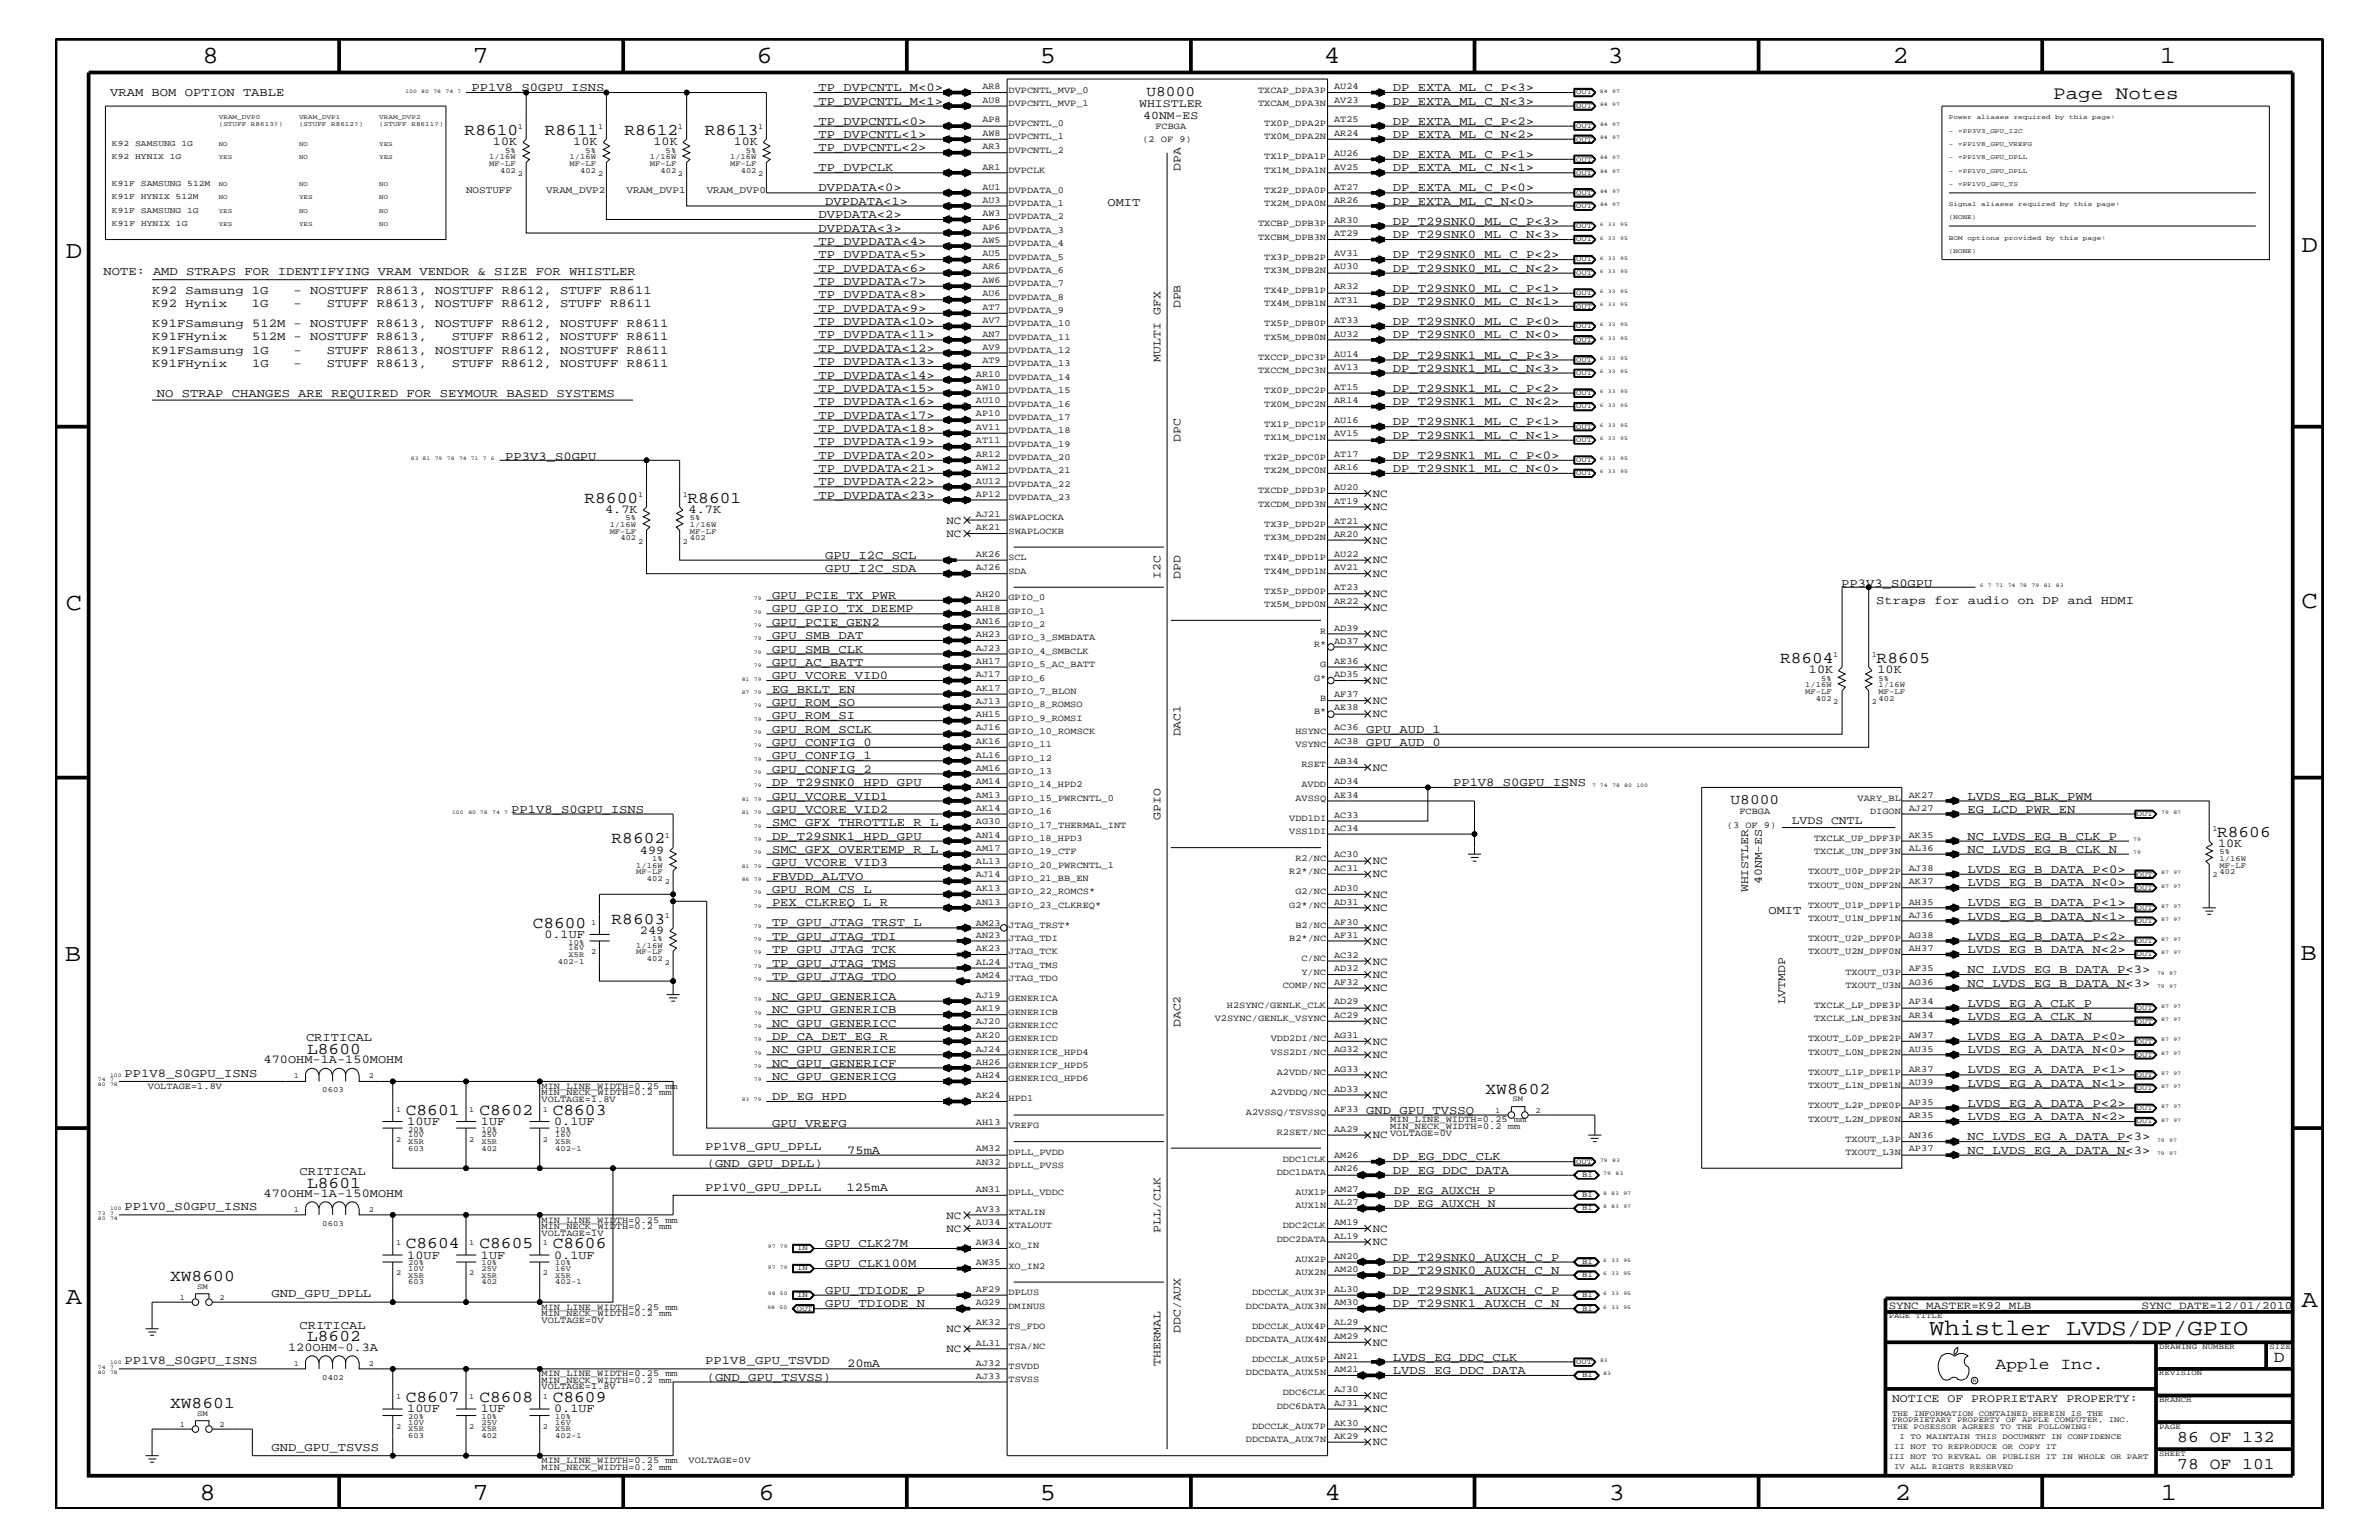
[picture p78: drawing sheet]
<svg xmlns="http://www.w3.org/2000/svg" width="432mm" height="279mm" viewBox="0 0 432 279" stroke-linecap="round" stroke-linejoin="round" font-family="sans-serif">
<defs><g id="words">
<g font-size="4.5">
<text x="36.7" y="11.5">8</text>
<text x="85.8" y="11.5">7</text>
<text x="137.3" y="11.5">6</text>
<text x="188.7" y="11.5">5</text>
<text x="240.3" y="11.5">4</text>
<text x="291.8" y="11.5">3</text>
<text x="343.5" y="11.5">2</text>
<text x="392" y="11.5">1</text>
<text x="11.9" y="46.8">D</text>
<text x="417.8" y="45.7">D</text>
<text x="11.9" y="110.6">C</text>
<text x="417.7" y="110.3">C</text>
<text x="11.8" y="174.3">B</text>
<text x="417.6" y="174.2">B</text>
<text x="11.9" y="236.7">A</text>
<text x="417.7" y="237.1">A</text>
<text x="36.2" y="272.1">8</text>
<text x="85.8" y="272.1">7</text>
<text x="137.7" y="272.1">6</text>
<text x="188.7" y="272.1">5</text>
<text x="240.4" y="272.1">4</text>
<text x="292" y="272.1">3</text>
<text x="343.9" y="272.1">2</text>
<text x="392.2" y="272.1">1</text>
</g>
<text font-size="4.1" x="350.2" y="242.3">Whistler LVDS/DP/GPIO</text>
<text font-size="3.4" x="372.7" y="18">Page Notes</text>
<g font-size="3">
<text x="84.3" y="24.6">R8610</text>
<text x="98.9" y="24.6">R8611</text>
<text x="113.4" y="24.6">R8612</text>
<text x="127.9" y="24.6">R8613</text>
<text x="106.1" y="91.2">R8600</text>
<text x="124.8" y="91.2">R8601</text>
<text x="323.1" y="120.3">R8604</text>
<text x="340.6" y="120.3">R8605</text>
<text x="111" y="153">R8602</text>
<text x="402.4" y="151.8">R8606</text>
<text x="111" y="167.6">R8603</text>
<text x="96.7" y="168.3">C8600</text>
<text x="55.8" y="191.2">L8600</text>
<text x="73.7" y="202.3">C8601</text>
<text x="87" y="202.3">C8602</text>
<text x="100.3" y="202.3">C8603</text>
<text x="269.6" y="198.5">XW8602</text>
<text x="55.8" y="215.5">L8601</text>
<text x="73.7" y="226.5">C8604</text>
<text x="87" y="226.5">C8605</text>
<text x="100.3" y="226.5">C8606</text>
<text x="30.9" y="232.4">XW8600</text>
<text x="55.8" y="243.4">L8602</text>
<text x="362.2" y="248.4">Apple Inc.</text>
<text x="412.7" y="247.1">D</text>
<text x="30.9" y="255.5">XW8601</text>
<text x="73.7" y="254.4">C8607</text>
<text x="87" y="254.4">C8608</text>
<text x="100.3" y="254.4">C8609</text>
<text x="395.2" y="261.6">86 OF 132</text>
<text x="395.2" y="266.6">78 OF 101</text>
</g>
<g font-size="2.6">
<text x="208.1" y="17.4">U8000</text>
<text x="314.1" y="145.9">U8000</text>
</g>
<g font-size="2.2">
<text x="20" y="17.5">VRAM BOM OPTION TABLE</text>
<text x="85.6" y="16.5">PP1V8_S0GPU_ISNS</text>
<text x="148.6" y="16.5">TP_DVPCNTL_M&lt;0&gt;</text>
<text x="252.8" y="16.5">DP_EXTA_ML_C_P&lt;3&gt;</text>
<text x="148.6" y="19">TP_DVPCNTL_M&lt;1&gt;</text>
<text x="148.6" y="22.6">TP_DVPCNTL&lt;0&gt;</text>
<text x="252.8" y="19">DP_EXTA_ML_C_N&lt;3&gt;</text>
<text x="252.8" y="22.6">DP_EXTA_ML_C_P&lt;2&gt;</text>
<text x="89.5" y="26.4">10K</text>
<text x="104.1" y="26.4">10K</text>
<text x="118.6" y="26.4">10K</text>
<text x="133.2" y="26.4">10K</text>
<text x="148.6" y="27.5">TP_DVPCNTL&lt;2&gt;</text>
<text x="148.6" y="25">TP_DVPCNTL&lt;1&gt;</text>
<text x="252.8" y="25">DP_EXTA_ML_C_N&lt;2&gt;</text>
<text x="252.8" y="28.6">DP_EXTA_ML_C_P&lt;1&gt;</text>
<text x="148.6" y="34.7">DVPDATA&lt;0&gt;</text>
<text x="148.6" y="31.1">TP_DVPCLK</text>
<text x="252.8" y="34.7">DP_EXTA_ML_C_P&lt;0&gt;</text>
<text x="252.8" y="31.1">DP_EXTA_ML_C_N&lt;1&gt;</text>
<text x="148.6" y="39.6">DVPDATA&lt;2&gt;</text>
<text x="149.8" y="37.2">DVPDATA&lt;1&gt;</text>
<text x="201" y="37.4">OMIT</text>
<text x="252.8" y="40.8">DP_T29SNK0_ML_C_P&lt;3&gt;</text>
<text x="252.8" y="37.2">DP_EXTA_ML_C_N&lt;0&gt;</text>
<text x="148.6" y="42">DVPDATA&lt;3&gt;</text>
<text x="148.6" y="46.8">TP_DVPDATA&lt;5&gt;</text>
<text x="148.6" y="44.4">TP_DVPDATA&lt;4&gt;</text>
<text x="252.8" y="43.2">DP_T29SNK0_ML_C_N&lt;3&gt;</text>
<text x="252.8" y="46.8">DP_T29SNK0_ML_C_P&lt;2&gt;</text>
<text x="18.8" y="49.9">NOTE: AMD STRAPS FOR IDENTIFYING VRAM VENDOR &amp; SIZE FOR WHISTLER</text>
<text x="27.6" y="53.3">K92 Samsung 1G</text>
<text x="53.3" y="53.3">- NOSTUFF R8613, NOSTUFF R8612, STUFF R8611</text>
<text x="148.6" y="51.7">TP_DVPDATA&lt;7&gt;</text>
<text x="148.6" y="49.3">TP_DVPDATA&lt;6&gt;</text>
<text x="252.8" y="52.9">DP_T29SNK0_ML_C_P&lt;1&gt;</text>
<text x="252.8" y="49.3">DP_T29SNK0_ML_C_N&lt;2&gt;</text>
<text x="27.6" y="55.7">K92 Hynix</text>
<text x="27.6" y="59.3">K91FSamsung 512M - NOSTUFF R8613, NOSTUFF R8612, NOSTUFF R8611</text>
<text x="45.7" y="55.7">1G</text>
<text x="53.3" y="55.7">-</text>
<text x="59.3" y="55.7">STUFF R8613, NOSTUFF R8612, STUFF R8611</text>
<text x="148.6" y="59">TP_DVPDATA&lt;10&gt;</text>
<text x="148.6" y="54.1">TP_DVPDATA&lt;8&gt;</text>
<text x="148.6" y="56.6">TP_DVPDATA&lt;9&gt;</text>
<text x="252.8" y="55.3">DP_T29SNK0_ML_C_N&lt;1&gt;</text>
<text x="252.8" y="59">DP_T29SNK0_ML_C_P&lt;0&gt;</text>
<text x="27.6" y="61.8">K91FHynix</text>
<text x="27.6" y="64.2">K91FSamsung 1G</text>
<text x="45.7" y="61.8">512M - NOSTUFF R8613,</text>
<text x="53.3" y="64.2">-</text>
<text x="59.3" y="64.2">STUFF R8613, NOSTUFF R8612, NOSTUFF R8611</text>
<text x="82" y="61.8">STUFF R8612, NOSTUFF R8611</text>
<text x="148.6" y="61.4">TP_DVPDATA&lt;11&gt;</text>
<text x="148.6" y="63.9">TP_DVPDATA&lt;12&gt;</text>
<text x="252.8" y="61.4">DP_T29SNK0_ML_C_N&lt;0&gt;</text>
<text x="252.8" y="65.1">DP_T29SNK1_ML_C_P&lt;3&gt;</text>
<text x="27.6" y="66.6">K91FHynix</text>
<text x="45.7" y="66.6">1G</text>
<text x="53.3" y="66.6">-</text>
<text x="59.3" y="66.6">STUFF R8613,</text>
<text x="82" y="66.6">STUFF R8612, NOSTUFF R8611</text>
<text x="148.6" y="68.7">TP_DVPDATA&lt;14&gt;</text>
<text x="148.6" y="66.2">TP_DVPDATA&lt;13&gt;</text>
<text x="148.6" y="71.1">TP_DVPDATA&lt;15&gt;</text>
<text x="252.8" y="67.5">DP_T29SNK1_ML_C_N&lt;3&gt;</text>
<text x="252.8" y="71.1">DP_T29SNK1_ML_C_P&lt;2&gt;</text>
<text x="28.4" y="72.1">NO STRAP CHANGES ARE REQUIRED FOR SEYMOUR BASED SYSTEMS</text>
<text x="148.6" y="76">TP_DVPDATA&lt;17&gt;</text>
<text x="148.6" y="73.5">TP_DVPDATA&lt;16&gt;</text>
<text x="252.8" y="73.5">DP_T29SNK1_ML_C_N&lt;2&gt;</text>
<text x="252.8" y="77.2">DP_T29SNK1_ML_C_P&lt;1&gt;</text>
<text x="91.7" y="83.4">PP3V3_S0GPU</text>
<text x="148.6" y="78.3">TP_DVPDATA&lt;18&gt;</text>
<text x="148.6" y="83.3">TP_DVPDATA&lt;20&gt;</text>
<text x="148.6" y="80.8">TP_DVPDATA&lt;19&gt;</text>
<text x="252.8" y="79.6">DP_T29SNK1_ML_C_N&lt;1&gt;</text>
<text x="252.8" y="83.3">DP_T29SNK1_ML_C_P&lt;0&gt;</text>
<text x="148.6" y="85.6">TP_DVPDATA&lt;21&gt;</text>
<text x="148.6" y="88.1">TP_DVPDATA&lt;22&gt;</text>
<text x="252.8" y="85.6">DP_T29SNK1_ML_C_N&lt;0&gt;</text>
<text x="109.8" y="93.1">4.7K</text>
<text x="125" y="93.1">4.7K</text>
<text x="148.6" y="90.5">TP_DVPDATA&lt;23&gt;</text>
<text x="149.8" y="101.4">GPU_I2C_SCL</text>
<text x="149.8" y="103.8">GPU_I2C_SDA</text>
<text x="334.2" y="106.5">PP3V3_S0GPU</text>
<text x="140.1" y="113.6">GPU_PCIE_GEN2</text>
<text x="140.1" y="108.7">GPU_PCIE_TX_PWR</text>
<text x="140.1" y="111.1">GPU_GPIO_TX_DEEMP</text>
<text x="340.5" y="109.7">Straps for audio on DP and HDMI</text>
<text x="140.1" y="118.4">GPU_SMB_CLK</text>
<text x="140.1" y="115.9">GPU_SMB_DAT</text>
<text x="140.1" y="125.7">EG_BKLT_EN</text>
<text x="140.1" y="123.2">GPU_VCORE_VID0</text>
<text x="140.1" y="120.8">GPU_AC_BATT</text>
<text x="328.3" y="122.1">10K</text>
<text x="340.8" y="122.1">10K</text>
<text x="140.1" y="128">GPU_ROM_SO</text>
<text x="140.1" y="130.5">GPU_ROM_SI</text>
<text x="140.1" y="133">GPU_ROM_SCLK</text>
<text x="140.1" y="135.3">GPU_CONFIG_0</text>
<text x="140.1" y="137.8">GPU_CONFIG_1</text>
<text x="248" y="133">GPU_AUD_1</text>
<text x="248" y="135.3">GPU_AUD_0</text>
<text x="140.1" y="140.2">GPU_CONFIG_2</text>
<text x="140.1" y="142.6">DP_T29SNK0_HPD_GPU</text>
<text x="263.7" y="142.6">PP1V8_S0GPU_ISNS</text>
<text x="92.8" y="147.5">PP1V8_S0GPU_ISNS</text>
<text x="140.1" y="145.1">GPU_VCORE_VID1</text>
<text x="140.1" y="147.5">GPU_VCORE_VID2</text>
<text x="140.1" y="149.9">SMC_GFX_THROTTLE_R_L</text>
<text x="357.1" y="145.1">LVDS_EG_BLK_PWM</text>
<text x="357.1" y="147.5">EG_LCD_PWR_EN</text>
<text x="116.2" y="154.9">499</text>
<text x="140.1" y="154.7">SMC_GFX_OVERTEMP_R_L</text>
<text x="140.1" y="152.3">DP_T29SNK1_HPD_GPU</text>
<text x="357.1" y="154.7">NC_LVDS_EG_B_CLK_N</text>
<text x="357.1" y="152.3">NC_LVDS_EG_B_CLK_P</text>
<text x="402.6" y="153.7">10K</text>
<text x="140.1" y="157.2">GPU_VCORE_VID3</text>
<text x="140.1" y="162">GPU_ROM_CS_L</text>
<text x="140.1" y="159.6">FBVDD_ALTVO</text>
<text x="357.1" y="158.4">LVDS_EG_B_DATA_P&lt;0&gt;</text>
<text x="357.1" y="160.8">LVDS_EG_B_DATA_N&lt;0&gt;</text>
<text x="140.1" y="164.5">PEX_CLKREQ_L_R</text>
<text x="321" y="165.9">OMIT</text>
<text x="357.1" y="166.9">LVDS_EG_B_DATA_N&lt;1&gt;</text>
<text x="357.1" y="164.5">LVDS_EG_B_DATA_P&lt;1&gt;</text>
<text x="98.8" y="170.1">0.1UF</text>
<text x="116.2" y="169.4">249</text>
<text x="140.1" y="170.5">TP_GPU_JTAG_TDI</text>
<text x="140.1" y="172.9">TP_GPU_JTAG_TCK</text>
<text x="140.1" y="168.1">TP_GPU_JTAG_TRST_L</text>
<text x="357.1" y="172.9">LVDS_EG_B_DATA_N&lt;2&gt;</text>
<text x="357.1" y="170.5">LVDS_EG_B_DATA_P&lt;2&gt;</text>
<text x="140.1" y="177.7">TP_GPU_JTAG_TDO</text>
<text x="140.1" y="175.4">TP_GPU_JTAG_TMS</text>
<text x="357.1" y="179">NC_LVDS_EG_B_DATA_N&lt;3&gt;</text>
<text x="357.1" y="176.6">NC_LVDS_EG_B_DATA_P&lt;3&gt;</text>
<text x="140.1" y="183.8">NC_GPU_GENERICB</text>
<text x="140.1" y="181.4">NC_GPU_GENERICA</text>
<text x="357.1" y="185">LVDS_EG_A_CLK_N</text>
<text x="357.1" y="182.7">LVDS_EG_A_CLK_P</text>
<text x="55.5" y="188.9">CRITICAL</text>
<text x="140.1" y="191.1">NC_GPU_GENERICE</text>
<text x="140.1" y="186.3">NC_GPU_GENERICC</text>
<text x="140.1" y="188.7">DP_CA_DET_EG_R</text>
<text x="357.1" y="188.7">LVDS_EG_A_DATA_P&lt;0&gt;</text>
<text x="357.1" y="191.1">LVDS_EG_A_DATA_N&lt;0&gt;</text>
<text x="22.6" y="195.4">PP1V8_S0GPU_ISNS</text>
<text x="47.8" y="192.9">470OHM-1A-150MOHM</text>
<text x="140.1" y="195.9">NC_GPU_GENERICG</text>
<text x="140.1" y="193.6">NC_GPU_GENERICF</text>
<text x="357.1" y="197.2">LVDS_EG_A_DATA_N&lt;1&gt;</text>
<text x="357.1" y="194.8">LVDS_EG_A_DATA_P&lt;1&gt;</text>
<text x="140.1" y="199.6">DP_EG_HPD</text>
<text x="248" y="202">GND_GPU_TVSSQ</text>
<text x="357.1" y="200.9">LVDS_EG_A_DATA_P&lt;2&gt;</text>
<text x="357.1" y="203.2">LVDS_EG_A_DATA_N&lt;2&gt;</text>
<text x="73.9" y="204.1">10UF</text>
<text x="87.3" y="204.1">1UF</text>
<text x="100.6" y="204.1">0.1UF</text>
<text x="128" y="208.7">PP1V8_GPU_DPLL</text>
<text x="140.1" y="204.4">GPU_VREFG</text>
<text x="153.8" y="209.3">75mA</text>
<text x="357.1" y="209.3">NC_LVDS_EG_A_DATA_N&lt;3&gt;</text>
<text x="357.1" y="206.9">NC_LVDS_EG_A_DATA_P&lt;3&gt;</text>
<text x="54.4" y="213.2">CRITICAL</text>
<text x="128.3" y="211.7">(GND_GPU_DPLL)</text>
<text x="252.8" y="213">DP_EG_DDC_DATA</text>
<text x="252.8" y="210.5">DP_EG_DDC_CLK</text>
<text x="22.6" y="219.6">PP1V0_S0GPU_ISNS</text>
<text x="47.8" y="217.2">470OHM-1A-150MOHM</text>
<text x="128" y="216">PP1V0_GPU_DPLL</text>
<text x="153.7" y="216">125mA</text>
<text x="149.8" y="226.3">GPU_CLK27M</text>
<text x="73.9" y="228.4">10UF</text>
<text x="87.3" y="228.4">1UF</text>
<text x="100.6" y="228.4">0.1UF</text>
<text x="149.8" y="229.9">GPU_CLK100M</text>
<text x="252.8" y="231.1">DP_T29SNK0_AUXCH_C_N</text>
<text x="252.8" y="228.7">DP_T29SNK0_AUXCH_C_P</text>
<text x="49.3" y="235.4">GND_GPU_DPLL</text>
<text x="149.8" y="234.7">GPU_TDIODE_P</text>
<text x="149.8" y="237.2">GPU_TDIODE_N</text>
<text x="252.8" y="234.7">DP_T29SNK1_AUXCH_C_P</text>
<text x="252.8" y="237.2">DP_T29SNK1_AUXCH_C_N</text>
<text x="52.3" y="245.1">120OHM-0.3A</text>
<text x="54.4" y="241.1">CRITICAL</text>
<text x="22.6" y="247.5">PP1V8_S0GPU_ISNS</text>
<text x="128" y="247.5">PP1V8_GPU_TSVDD</text>
<text x="128.3" y="250.6">(GND_GPU_TSVSS)</text>
<text x="153.8" y="248.1">20mA</text>
<text x="252.8" y="246.9">LVDS_EG_DDC_CLK</text>
<text x="252.8" y="249.3">LVDS_EG_DDC_DATA</text>
<text x="73.9" y="256.2">10UF</text>
<text x="87.3" y="256.2">1UF</text>
<text x="100.6" y="256.2">0.1UF</text>
<text x="49.3" y="263.3">GND_GPU_TSVSS</text>
</g>
<g font-size="2.1">
<text x="206.8" y="19.5">WHISTLER</text>
<text x="207.5" y="21.6">40NM-ES</text>
<text x="214.3" y="31" transform="rotate(-90 214.3 31)">DPA</text>
<text x="214.3" y="55.9" transform="rotate(-90 214.3 55.9)">DPB</text>
<text x="210.7" y="65.6" transform="rotate(-90 210.7 65.6)">MULTI GFX</text>
<text x="214.3" y="80.1" transform="rotate(-90 214.3 80.1)">DPC</text>
<text x="210.7" y="105" transform="rotate(-90 210.7 105)">I2C</text>
<text x="214.3" y="105" transform="rotate(-90 214.3 105)">DPD</text>
<text x="214.3" y="133.6" transform="rotate(-90 214.3 133.6)">DAC1</text>
<text x="210.7" y="148.7" transform="rotate(-90 210.7 148.7)">GPIO</text>
<text x="325.2" y="149.5">LVDS CNTL</text>
<text x="317.3" y="161.9" transform="rotate(-90 317.3 161.9)">WHISTLER</text>
<text x="319.8" y="160.4" transform="rotate(-90 319.8 160.4)">40NM-ES</text>
<text x="324" y="182.2" transform="rotate(-90 324 182.2)">LVTMDP</text>
<text x="214.3" y="186.3" transform="rotate(-90 214.3 186.3)">DAC2</text>
<text x="253.1" y="219">DP_EG_AUXCH_N</text>
<text x="253.1" y="216.6">DP_EG_AUXCH_P</text>
<text x="210.7" y="223.6" transform="rotate(-90 210.7 223.6)">PLL/CLK</text>
<text x="214.3" y="241.8" transform="rotate(-90 214.3 241.8)">DDC/AUX</text>
<text x="210.7" y="247.8" transform="rotate(-90 210.7 247.8)">THERMAL</text>
<text x="343.4" y="254.4">NOTICE OF PROPRIETARY PROPERTY:</text>
</g>
<g font-size="2">
<text x="171.8" y="95">NC</text>
<text x="249.2" y="90.1">NC</text>
<text x="249.2" y="92.6">NC</text>
<text x="171.8" y="97.4">NC</text>
<text x="249.2" y="96.2">NC</text>
<text x="249.2" y="98.7">NC</text>
<text x="249.2" y="102.2">NC</text>
<text x="249.2" y="104.7">NC</text>
<text x="249.2" y="108.3">NC</text>
<text x="249.2" y="110.8">NC</text>
<text x="249.2" y="115.6">NC</text>
<text x="249.2" y="118.1">NC</text>
<text x="249.2" y="121.7">NC</text>
<text x="249.2" y="124.1">NC</text>
<text x="249.2" y="127.7">NC</text>
<text x="249.2" y="130.2">NC</text>
<text x="249.2" y="139.8">NC</text>
<text x="249.2" y="156.8">NC</text>
<text x="249.2" y="159.2">NC</text>
<text x="249.2" y="162.8">NC</text>
<text x="249.2" y="165.3">NC</text>
<text x="249.2" y="168.9">NC</text>
<text x="249.2" y="171.4">NC</text>
<text x="249.2" y="175">NC</text>
<text x="249.2" y="177.4">NC</text>
<text x="249.2" y="179.9">NC</text>
<text x="249.2" y="183.5">NC</text>
<text x="249.2" y="185.9">NC</text>
<text x="249.2" y="189.5">NC</text>
<text x="249.2" y="192">NC</text>
<text x="249.2" y="195.6">NC</text>
<text x="249.2" y="199.2">NC</text>
<text x="249.2" y="206.5">NC</text>
<text x="171.8" y="221.1">NC</text>
<text x="171.8" y="223.5">NC</text>
<text x="249.2" y="223.5">NC</text>
<text x="249.2" y="225.9">NC</text>
<text x="342.8" y="237.4">SYNC_MASTER=K92_MLB</text>
<text x="388.7" y="237.4">SYNC_DATE=12/01/2010</text>
<text x="171.8" y="241.7">NC</text>
<text x="171.8" y="245.3">NC</text>
<text x="249.2" y="241.7">NC</text>
<text x="249.2" y="244.1">NC</text>
<text x="249.2" y="253.8">NC</text>
<text x="249.2" y="256.2">NC</text>
<text x="249.2" y="259.9">NC</text>
<text x="249.2" y="262.2">NC</text>
</g>
<g font-size="1.8">
<text x="84.6" y="35">NOSTUFF</text>
<text x="99.1" y="35">VRAM_DVP2</text>
<text x="113.7" y="35">VRAM_DVP1</text>
<text x="128.3" y="35">VRAM_DVP0</text>
</g>
<g font-size="1.7">
<text x="178.3" y="16.2">AR8</text>
<text x="183" y="16.8">DVPCNTL_MVP_0</text>
<text x="228.3" y="16.8">TXCAP_DPA3P</text>
<text x="242.1" y="16.2">AU24</text>
<text x="178.3" y="22.2">AP8</text>
<text x="178.3" y="18.7">AU8</text>
<text x="183" y="22.9">DVPCNTL_0</text>
<text x="183" y="19.2">DVPCNTL_MVP_1</text>
<text x="209.7" y="23.5">FCBGA</text>
<text x="228.3" y="19.2">TXCAM_DPA3N</text>
<text x="229.4" y="22.9">TX0P_DPA2P</text>
<text x="242.1" y="18.7">AV23</text>
<text x="242.1" y="22.2">AT25</text>
<text x="178.3" y="24.7">AW8</text>
<text x="178.3" y="27.1">AR3</text>
<text x="183" y="27.7">DVPCNTL_2</text>
<text x="183" y="25.3">DVPCNTL_1</text>
<text x="207.3" y="25.9">(2 OF 9)</text>
<text x="229.4" y="28.9">TX1P_DPA1P</text>
<text x="229.4" y="25.3">TX0M_DPA2N</text>
<text x="242.1" y="28.3">AU26</text>
<text x="242.1" y="24.7">AR24</text>
<text x="178.3" y="34.4">AU1</text>
<text x="178.3" y="30.8">AR1</text>
<text x="183" y="35">DVPDATA_0</text>
<text x="183" y="31.4">DVPCLK</text>
<text x="229.4" y="31.4">TX1M_DPA1N</text>
<text x="229.4" y="35">TX2P_DPA0P</text>
<text x="242.1" y="34.4">AT27</text>
<text x="242.1" y="30.8">AV25</text>
<text x="178.3" y="41.7">AP6</text>
<text x="178.3" y="39.2">AW3</text>
<text x="178.3" y="36.8">AU3</text>
<text x="183" y="39.8">DVPDATA_2</text>
<text x="183" y="37.4">DVPDATA_1</text>
<text x="228.3" y="41">TXCBP_DPB3P</text>
<text x="229.4" y="37.4">TX2M_DPA0N</text>
<text x="242.1" y="40.4">AR30</text>
<text x="242.1" y="36.8">AR26</text>
<text x="178.3" y="46.5">AU5</text>
<text x="178.3" y="44.1">AW5</text>
<text x="183" y="42.3">DVPDATA_3</text>
<text x="183" y="47.1">DVPDATA_5</text>
<text x="183" y="44.6">DVPDATA_4</text>
<text x="228.3" y="43.5">TXCBM_DPB3N</text>
<text x="229.4" y="47.1">TX3P_DPB2P</text>
<text x="242.1" y="42.9">AT29</text>
<text x="242.1" y="46.5">AV31</text>
<text x="178.3" y="53.8">AU6</text>
<text x="178.3" y="51.3">AW6</text>
<text x="178.3" y="48.9">AR6</text>
<text x="183" y="49.6">DVPDATA_6</text>
<text x="183" y="51.9">DVPDATA_7</text>
<text x="229.4" y="53.2">TX4P_DPB1P</text>
<text x="229.4" y="49.6">TX3M_DPB2N</text>
<text x="242.1" y="52.5">AR32</text>
<text x="242.1" y="48.9">AU30</text>
<text x="178.3" y="56.2">AT7</text>
<text x="178.3" y="58.6">AV7</text>
<text x="183" y="54.4">DVPDATA_8</text>
<text x="183" y="59.2">DVPDATA_10</text>
<text x="183" y="56.8">DVPDATA_9</text>
<text x="229.4" y="59.2">TX5P_DPB0P</text>
<text x="229.4" y="55.6">TX4M_DPB1N</text>
<text x="242.1" y="58.6">AT33</text>
<text x="242.1" y="55">AT31</text>
<text x="178.3" y="65.9">AT9</text>
<text x="178.3" y="63.4">AV9</text>
<text x="178.3" y="61.1">AN7</text>
<text x="183" y="61.7">DVPDATA_11</text>
<text x="183" y="64">DVPDATA_12</text>
<text x="228.3" y="65.3">TXCCP_DPC3P</text>
<text x="229.4" y="61.7">TX5M_DPB0N</text>
<text x="242.1" y="64.7">AU14</text>
<text x="242.1" y="61.1">AU32</text>
<text x="177.1" y="70.7">AW10</text>
<text x="177.1" y="68.4">AR10</text>
<text x="183" y="66.5">DVPDATA_13</text>
<text x="183" y="68.9">DVPDATA_14</text>
<text x="183" y="71.3">DVPDATA_15</text>
<text x="228.3" y="67.7">TXCCM_DPC3N</text>
<text x="229.4" y="71.3">TX0P_DPC2P</text>
<text x="242.1" y="67.1">AV13</text>
<text x="242.1" y="70.7">AT15</text>
<text x="177.1" y="75.6">AP10</text>
<text x="177.1" y="73.2">AU10</text>
<text x="183" y="73.8">DVPDATA_16</text>
<text x="183" y="76.2">DVPDATA_17</text>
<text x="229.4" y="77.4">TX1P_DPC1P</text>
<text x="229.4" y="73.8">TX0M_DPC2N</text>
<text x="242.1" y="76.8">AU16</text>
<text x="242.1" y="73.2">AR14</text>
<text x="177.1" y="82.8">AR12</text>
<text x="177.1" y="80.5">AT11</text>
<text x="177.1" y="78">AV11</text>
<text x="183" y="83.5">DVPDATA_20</text>
<text x="183" y="81.1">DVPDATA_19</text>
<text x="183" y="78.6">DVPDATA_18</text>
<text x="229.4" y="79.9">TX1M_DPC1N</text>
<text x="229.4" y="83.5">TX2P_DPC0P</text>
<text x="242.1" y="82.8">AT17</text>
<text x="242.1" y="79.2">AV15</text>
<text x="177.1" y="87.7">AU12</text>
<text x="177.1" y="85.3">AW12</text>
<text x="183" y="85.9">DVPDATA_21</text>
<text x="183" y="88.3">DVPDATA_22</text>
<text x="228.3" y="89.5">TXCDP_DPD3P</text>
<text x="229.4" y="85.9">TX2M_DPC0N</text>
<text x="242.1" y="88.9">AU20</text>
<text x="242.1" y="85.3">AR16</text>
<text x="177.1" y="90.1">AP12</text>
<text x="177.1" y="93.8">AJ21</text>
<text x="183" y="90.7">DVPDATA_23</text>
<text x="183" y="94.3">SWAPLOCKA</text>
<text x="228.3" y="92">TXCDM_DPD3N</text>
<text x="229.4" y="95.6">TX3P_DPD2P</text>
<text x="242.1" y="91.4">AT19</text>
<text x="242.1" y="95">AT21</text>
<text x="177.1" y="96.2">AK21</text>
<text x="177.1" y="101">AK26</text>
<text x="183" y="96.8">SWAPLOCKB</text>
<text x="183" y="101.6">SCL</text>
<text x="229.4" y="101.6">TX4P_DPD1P</text>
<text x="229.4" y="98">TX3M_DPD2N</text>
<text x="242.1" y="101">AU22</text>
<text x="242.1" y="97.4">AR20</text>
<text x="177.1" y="103.5">AJ26</text>
<text x="183" y="104.1">SDA</text>
<text x="229.4" y="107.7">TX5P_DPD0P</text>
<text x="229.4" y="104.1">TX4M_DPD1N</text>
<text x="242.1" y="107.1">AT23</text>
<text x="242.1" y="103.5">AV21</text>
<text x="177.1" y="113.1">AN16</text>
<text x="177.1" y="110.8">AH18</text>
<text x="177.1" y="108.3">AH20</text>
<text x="183" y="113.7">GPIO_2</text>
<text x="183" y="108.9">GPIO_0</text>
<text x="183" y="111.4">GPIO_1</text>
<text x="229.4" y="110.2">TX5M_DPD0N</text>
<text x="242.1" y="109.5">AR22</text>
<text x="177.1" y="118.1">AJ23</text>
<text x="177.1" y="115.6">AH23</text>
<text x="183" y="116.2">GPIO_3_SMBDATA</text>
<text x="183" y="118.6">GPIO_4_SMBCLK</text>
<text x="238.5" y="117.4">R*</text>
<text x="239.6" y="115">R</text>
<text x="242.1" y="116.8">AD37</text>
<text x="242.1" y="114.4">AD39</text>
<text x="177.1" y="125.3">AK17</text>
<text x="177.1" y="122.9">AJ17</text>
<text x="177.1" y="120.4">AH17</text>
<text x="183" y="125.9">GPIO_7_BLON</text>
<text x="183" y="121">GPIO_5_AC_BATT</text>
<text x="183" y="123.5">GPIO_6</text>
<text x="238.5" y="123.5">G*</text>
<text x="239.6" y="121">G</text>
<text x="242.1" y="122.9">AD35</text>
<text x="242.1" y="120.4">AE36</text>
<text x="177.1" y="130.2">AH15</text>
<text x="177.1" y="127.7">AJ13</text>
<text x="183" y="130.8">GPIO_9_ROMSI</text>
<text x="183" y="128.3">GPIO_8_ROMSO</text>
<text x="238.5" y="129.6">B*</text>
<text x="239.6" y="127.1">B</text>
<text x="242.1" y="128.9">AE38</text>
<text x="242.1" y="126.5">AF37</text>
<text x="177.1" y="137.4">AL16</text>
<text x="177.1" y="135">AK16</text>
<text x="177.1" y="132.5">AJ16</text>
<text x="183" y="135.6">GPIO_11</text>
<text x="183" y="133.2">GPIO_10_ROMSCK</text>
<text x="235.1" y="135.6">VSYNC</text>
<text x="235.1" y="133.2">HSYNC</text>
<text x="242.1" y="135">AC38</text>
<text x="242.1" y="132.5">AC36</text>
<text x="177.1" y="142.3">AM14</text>
<text x="177.1" y="139.8">AM16</text>
<text x="183" y="140.4">GPIO_13</text>
<text x="183" y="138">GPIO_12</text>
<text x="183" y="142.9">GPIO_14_HPD2</text>
<text x="236.2" y="142.9">AVDD</text>
<text x="236.2" y="139.2">RSET</text>
<text x="242.1" y="142.3">AD34</text>
<text x="242.1" y="138.6">AB34</text>
<text x="177.1" y="149.5">AG30</text>
<text x="177.1" y="147.1">AK14</text>
<text x="177.1" y="144.7">AM13</text>
<text x="183" y="147.7">GPIO_16</text>
<text x="183" y="145.3">GPIO_15_PWRCNTL_0</text>
<text x="234" y="149">VDD1DI</text>
<text x="235.1" y="145.3">AVSSQ</text>
<text x="242.1" y="144.7">AE34</text>
<text x="242.1" y="148.4">AC33</text>
<text x="315.7" y="147.7">FCBGA</text>
<text x="337.1" y="145.3">VARY_BL</text>
<text x="339.4" y="147.7">DIGON</text>
<text x="346.5" y="144.7">AK27</text>
<text x="346.5" y="147.1">AJ27</text>
<text x="177.1" y="154.4">AM17</text>
<text x="177.1" y="152">AN14</text>
<text x="183" y="155">GPIO_19_CTF</text>
<text x="183" y="150.1">GPIO_17_THERMAL_INT</text>
<text x="183" y="152.6">GPIO_18_HPD3</text>
<text x="234" y="151.3">VSS1DI</text>
<text x="242.1" y="150.7">AC34</text>
<text x="242.1" y="155.6">AC30</text>
<text x="313.4" y="150.1">(3 OF 9)</text>
<text x="329.3" y="152.6">TXCLK_UP_DPF3P</text>
<text x="329.3" y="155">TXCLK_UN_DPF3N</text>
<text x="346.5" y="152">AK35</text>
<text x="346.5" y="154.4">AL36</text>
<text x="177.1" y="161.7">AK13</text>
<text x="177.1" y="159.2">AJ14</text>
<text x="177.1" y="156.8">AL13</text>
<text x="183" y="157.4">GPIO_20_PWRCNTL_1</text>
<text x="183" y="159.9">GPIO_21_BB_EN</text>
<text x="234" y="158.6">R2*/NC</text>
<text x="235.1" y="156.2">R2/NC</text>
<text x="242.1" y="158">AC31</text>
<text x="242.1" y="161.7">AD30</text>
<text x="328.2" y="158.6">TXOUT_U0P_DPF2P</text>
<text x="328.2" y="161.1">TXOUT_U0N_DPF2N</text>
<text x="346.5" y="158">AJ38</text>
<text x="346.5" y="160.5">AK37</text>
<text x="177.1" y="167.9">AM23</text>
<text x="177.1" y="164.1">AN13</text>
<text x="183" y="164.7">GPIO_23_CLKREQ*</text>
<text x="183" y="162.2">GPIO_22_ROMCS*</text>
<text x="234" y="164.7">G2*/NC</text>
<text x="235.1" y="162.2">G2/NC</text>
<text x="242.1" y="167.8">AF30</text>
<text x="242.1" y="164.1">AD31</text>
<text x="328.2" y="164.7">TXOUT_U1P_DPF1P</text>
<text x="328.2" y="167.1">TXOUT_U1N_DPF1N</text>
<text x="346.5" y="164.1">AH35</text>
<text x="346.5" y="166.5">AJ36</text>
<text x="177.1" y="170.1">AN23</text>
<text x="177.1" y="172.6">AK23</text>
<text x="183" y="168.3">JTAG_TRST*</text>
<text x="183" y="170.7">JTAG_TDI</text>
<text x="183" y="173.2">JTAG_TCK</text>
<text x="234" y="170.7">B2*/NC</text>
<text x="235.1" y="168.3">B2/NC</text>
<text x="242.1" y="173.8">AC32</text>
<text x="242.1" y="170.1">AF31</text>
<text x="328.2" y="170.7">TXOUT_U2P_DPF0P</text>
<text x="328.2" y="173.2">TXOUT_U2N_DPF0N</text>
<text x="346.5" y="170.1">AG38</text>
<text x="346.5" y="172.6">AH37</text>
<text x="177.1" y="175">AL24</text>
<text x="177.1" y="177.4">AM24</text>
<text x="183" y="178">JTAG_TDO</text>
<text x="183" y="175.6">JTAG_TMS</text>
<text x="232.8" y="179.3">COMP/NC</text>
<text x="236.2" y="176.8">Y/NC</text>
<text x="236.2" y="174.4">C/NC</text>
<text x="242.1" y="178.7">AF32</text>
<text x="242.1" y="176.2">AD32</text>
<text x="334.9" y="176.8">TXOUT_U3P</text>
<text x="334.9" y="179.3">TXOUT_U3N</text>
<text x="346.5" y="176.2">AF35</text>
<text x="346.5" y="178.7">AG36</text>
<text x="177.1" y="185.9">AJ20</text>
<text x="177.1" y="183.5">AK19</text>
<text x="177.1" y="181">AJ19</text>
<text x="183" y="184.1">GENERICB</text>
<text x="183" y="181.6">GENERICA</text>
<text x="220.5" y="185.3">V2SYNC/GENLK_VSYNC</text>
<text x="222.7" y="182.9">H2SYNC/GENLK_CLK</text>
<text x="242.1" y="184.7">AC29</text>
<text x="242.1" y="182.2">AD29</text>
<text x="329.3" y="182.9">TXCLK_LP_DPE3P</text>
<text x="329.3" y="185.3">TXCLK_LN_DPE3N</text>
<text x="346.5" y="182.2">AP34</text>
<text x="346.5" y="184.7">AR34</text>
<text x="177.1" y="190.8">AJ24</text>
<text x="177.1" y="188.3">AK20</text>
<text x="183" y="188.9">GENERICD</text>
<text x="183" y="186.5">GENERICC</text>
<text x="183" y="191.4">GENERICE_HPD4</text>
<text x="230.6" y="188.9">VDD2DI/NC</text>
<text x="230.6" y="191.4">VSS2DI/NC</text>
<text x="242.1" y="190.8">AG32</text>
<text x="242.1" y="188.3">AG31</text>
<text x="328.2" y="188.9">TXOUT_L0P_DPE2P</text>
<text x="328.2" y="191.4">TXOUT_L0N_DPE2N</text>
<text x="346.5" y="188.3">AW37</text>
<text x="346.5" y="190.8">AU35</text>
<text x="26.8" y="197.6">VOLTAGE=1.8V</text>
<text x="98.3" y="197.6">MIN_LINE_WIDTH=0.25 mm</text>
<text x="177.1" y="195.6">AH24</text>
<text x="177.1" y="193.2">AH26</text>
<text x="183" y="193.7">GENERICF_HPD5</text>
<text x="183" y="196.2">GENERICG_HPD6</text>
<text x="231.7" y="195">A2VDD/NC</text>
<text x="242.1" y="194.4">AG33</text>
<text x="328.2" y="195">TXOUT_L1P_DPE1P</text>
<text x="328.2" y="197.4">TXOUT_L1N_DPE1N</text>
<text x="346.5" y="194.4">AR37</text>
<text x="346.5" y="196.8">AU39</text>
<text x="98.3" y="200">VOLTAGE=1.8V</text>
<text x="98.3" y="198.7">MIN_NECK_WIDTH=0.2 mm</text>
<text x="177.1" y="199.2">AK24</text>
<text x="183" y="199.8">HPD1</text>
<text x="226.1" y="202.3">A2VSSQ/TSVSSQ</text>
<text x="230.6" y="198.7">A2VDDQ/NC</text>
<text x="242.1" y="198.1">AD33</text>
<text x="242.1" y="201.7">AF33</text>
<text x="252.3" y="203.7">MIN_LINE_WIDTH=0.25 mm</text>
<text x="328.2" y="201">TXOUT_L2P_DPE0P</text>
<text x="328.2" y="203.5">TXOUT_L2N_DPE0N</text>
<text x="346.5" y="200.4">AP35</text>
<text x="346.5" y="202.9">AR35</text>
<text x="177.1" y="208.9">AM32</text>
<text x="177.1" y="204.1">AH13</text>
<text x="183" y="204.7">VREFG</text>
<text x="183" y="209.6">DPLL_PVDD</text>
<text x="231.7" y="205.9">R2SET/NC</text>
<text x="242.1" y="205.3">AA29</text>
<text x="252.3" y="206">VOLTAGE=0V</text>
<text x="252.3" y="204.8">MIN_NECK_WIDTH=0.2 mm</text>
<text x="334.9" y="207.1">TXOUT_L3P</text>
<text x="334.9" y="209.6">TXOUT_L3N</text>
<text x="346.5" y="206.5">AN36</text>
<text x="346.5" y="208.9">AP37</text>
<text x="177.1" y="211.4">AN32</text>
<text x="183" y="211.9">DPLL_PVSS</text>
<text x="231.7" y="213.2">DDC1DATA</text>
<text x="232.8" y="210.8">DDC1CLK</text>
<text x="242.1" y="212.5">AN26</text>
<text x="242.1" y="210.2">AM26</text>
<text x="98.3" y="221.9">MIN_LINE_WIDTH=0.25 mm</text>
<text x="177.1" y="216.2">AN31</text>
<text x="177.1" y="219.8">AV33</text>
<text x="183" y="220.4">XTALIN</text>
<text x="183" y="216.9">DPLL_VDDC</text>
<text x="235.1" y="219.2">AUX1N</text>
<text x="235.1" y="216.9">AUX1P</text>
<text x="242.1" y="216.2">AM27</text>
<text x="242.1" y="218.6">AL27</text>
<text x="98.3" y="223">MIN_NECK_WIDTH=0.2 mm</text>
<text x="98.3" y="224.2">VOLTAGE=1V</text>
<text x="177.1" y="222.3">AU34</text>
<text x="177.1" y="225.9">AW34</text>
<text x="183" y="226.5">XO_IN</text>
<text x="183" y="222.9">XTALOUT</text>
<text x="231.7" y="225.3">DDC2DATA</text>
<text x="232.8" y="222.9">DDC2CLK</text>
<text x="242.1" y="224.7">AL19</text>
<text x="242.1" y="222.3">AM19</text>
<text x="177.1" y="229.6">AW35</text>
<text x="183" y="230.2">XO_IN2</text>
<text x="235.1" y="229">AUX2P</text>
<text x="235.1" y="231.3">AUX2N</text>
<text x="242.1" y="228.4">AN20</text>
<text x="242.1" y="230.7">AM20</text>
<text x="98.3" y="238.8">MIN_NECK_WIDTH=0.2 mm</text>
<text x="98.3" y="240">VOLTAGE=0V</text>
<text x="98.3" y="237.6">MIN_LINE_WIDTH=0.25 mm</text>
<text x="177.1" y="234.4">AF29</text>
<text x="177.1" y="236.8">AG29</text>
<text x="183" y="235">DPLUS</text>
<text x="183" y="237.4">DMINUS</text>
<text x="226.1" y="237.4">DDCDATA_AUX3N</text>
<text x="227.2" y="235">DDCCLK_AUX3P</text>
<text x="242.1" y="236.8">AM30</text>
<text x="242.1" y="234.4">AL30</text>
<text x="177.1" y="244.1">AL31</text>
<text x="177.1" y="240.5">AK32</text>
<text x="183" y="241.1">TS_FDO</text>
<text x="183" y="244.7">TSA/NC</text>
<text x="226.1" y="243.5">DDCDATA_AUX4N</text>
<text x="227.2" y="241.1">DDCCLK_AUX4P</text>
<text x="242.1" y="242.9">AM29</text>
<text x="242.1" y="240.5">AL29</text>
<text x="98.3" y="250.9">MIN_NECK_WIDTH=0.2 mm</text>
<text x="98.3" y="249.7">MIN_LINE_WIDTH=0.25 mm</text>
<text x="177.1" y="250.1">AJ33</text>
<text x="177.1" y="247.8">AJ32</text>
<text x="183" y="248.4">TSVDD</text>
<text x="183" y="250.7">TSVSS</text>
<text x="226.1" y="249.5">DDCDATA_AUX5N</text>
<text x="227.2" y="247.1">DDCCLK_AUX5P</text>
<text x="242.1" y="248.9">AM21</text>
<text x="242.1" y="246.5">AN21</text>
<text x="98.3" y="252.1">VOLTAGE=1.8V</text>
<text x="231.7" y="255.6">DDC6DATA</text>
<text x="232.8" y="253.2">DDC6CLK</text>
<text x="242.1" y="255">AJ31</text>
<text x="242.1" y="252.6">AJ30</text>
<text x="226.1" y="261.6">DDCDATA_AUX7N</text>
<text x="227.2" y="259.3">DDCCLK_AUX7P</text>
<text x="242.1" y="261.1">AK29</text>
<text x="242.1" y="258.7">AK30</text>
<text x="98.3" y="266.6">MIN_NECK_WIDTH=0.2 mm</text>
<text x="98.3" y="265.5">MIN_LINE_WIDTH=0.25 mm</text>
<text x="125" y="265.5">VOLTAGE=0V</text>
</g>
<g font-size="1.5">
<text x="20.3" y="28.9">K92 HYNIX 1G</text>
<text x="20.3" y="26.5">K92 SAMSUNG 1G</text>
<text x="20.3" y="33.7">K91F SAMSUNG 512M</text>
<text x="20.3" y="41">K91F HYNIX 1G</text>
<text x="20.3" y="38.6">K91F SAMSUNG 1G</text>
<text x="20.3" y="36.2">K91F HYNIX 512M</text>
</g>
<g font-size="1.4">
<text x="286.1" y="17.1">OUT</text>
<text x="94" y="23.5">1</text>
<text x="108.5" y="23.5">1</text>
<text x="123" y="23.5">1</text>
<text x="137.6" y="23.5">1</text>
<text x="286.1" y="19.6">OUT</text>
<text x="286.1" y="23.2">OUT</text>
<text x="88.8" y="28.9">1/16W</text>
<text x="91.7" y="27.7">5%</text>
<text x="103.4" y="28.9">1/16W</text>
<text x="106.3" y="27.7">5%</text>
<text x="117.9" y="28.9">1/16W</text>
<text x="120.8" y="27.7">5%</text>
<text x="132.5" y="28.9">1/16W</text>
<text x="135.4" y="27.7">5%</text>
<text x="286.1" y="25.7">OUT</text>
<text x="286.1" y="29.3">OUT</text>
<text x="88.8" y="30.2">MF-LF</text>
<text x="90.8" y="31.4">402</text>
<text x="94" y="31.9">2</text>
<text x="103.4" y="30.2">MF-LF</text>
<text x="105.3" y="31.4">402</text>
<text x="108.5" y="31.9">2</text>
<text x="117.9" y="30.2">MF-LF</text>
<text x="119.9" y="31.4">402</text>
<text x="123" y="31.9">2</text>
<text x="132.5" y="30.2">MF-LF</text>
<text x="134.5" y="31.4">402</text>
<text x="137.6" y="31.9">2</text>
<text x="286.1" y="31.7">OUT</text>
<text x="286.1" y="35.3">OUT</text>
<text x="286.1" y="37.8">OUT</text>
<text x="286.1" y="41.4">OUT</text>
<text x="286.1" y="43.8">OUT</text>
<text x="286.1" y="47.4">OUT</text>
<text x="286.1" y="49.9">OUT</text>
<text x="286.1" y="53.5">OUT</text>
<text x="286.1" y="56">OUT</text>
<text x="286.1" y="59.5">OUT</text>
<text x="286.1" y="62">OUT</text>
<text x="286.1" y="65.6">OUT</text>
<text x="286.1" y="68.1">OUT</text>
<text x="286.1" y="71.7">OUT</text>
<text x="286.1" y="74.1">OUT</text>
<text x="286.1" y="77.8">OUT</text>
<text x="286.1" y="80.2">OUT</text>
<text x="286.1" y="83.8">OUT</text>
<text x="286.1" y="86.2">OUT</text>
<text x="110.7" y="95.6">1/16W</text>
<text x="113.5" y="94.3">5%</text>
<text x="115.8" y="90.1">1</text>
<text x="124" y="90.1">1</text>
<text x="125.2" y="94.3">5%</text>
<text x="125.2" y="95.6">1/16W</text>
<text x="110.7" y="96.8">MF-LF</text>
<text x="112.6" y="98">402</text>
<text x="115.8" y="98.7">2</text>
<text x="124" y="98.7">2</text>
<text x="125.2" y="98">402</text>
<text x="125.2" y="96.8">MF-LF</text>
<text x="332.7" y="119.2">1</text>
<text x="339.8" y="119.2">1</text>
<text x="327.7" y="125.9">MF-LF</text>
<text x="327.7" y="124.7">1/16W</text>
<text x="330.5" y="123.5">5%</text>
<text x="341" y="123.5">5%</text>
<text x="341" y="124.7">1/16W</text>
<text x="341" y="125.9">MF-LF</text>
<text x="329.6" y="127.1">402</text>
<text x="332.7" y="127.7">2</text>
<text x="339.8" y="127.7">2</text>
<text x="341" y="127.1">402</text>
<text x="387.9" y="148.1">OUT</text>
<text x="120.6" y="152">1</text>
<text x="401.6" y="150.7">1</text>
<text x="402.8" y="155">5%</text>
<text x="115.5" y="158.6">MF-LF</text>
<text x="115.5" y="157.4">1/16W</text>
<text x="117.4" y="159.9">402</text>
<text x="118.4" y="156.2">1%</text>
<text x="120.6" y="160.5">2</text>
<text x="387.9" y="161.4">OUT</text>
<text x="387.9" y="159">OUT</text>
<text x="401.6" y="159.2">2</text>
<text x="402.8" y="158.6">402</text>
<text x="402.8" y="157.4">MF-LF</text>
<text x="402.8" y="156.2">1/16W</text>
<text x="107.3" y="167.8">1</text>
<text x="120.6" y="166.5">1</text>
<text x="387.9" y="165">OUT</text>
<text x="387.9" y="167.5">OUT</text>
<text x="103.2" y="171.4">10%</text>
<text x="103.2" y="173.7">X5R</text>
<text x="103.2" y="172.4">16V</text>
<text x="107.3" y="173.2">2</text>
<text x="115.5" y="172">1/16W</text>
<text x="115.5" y="173.2">MF-LF</text>
<text x="118.4" y="170.7">1%</text>
<text x="387.9" y="171.1">OUT</text>
<text x="387.9" y="173.5">OUT</text>
<text x="101.3" y="174.9">402-1</text>
<text x="117.4" y="174.4">402</text>
<text x="120.6" y="175">2</text>
<text x="387.9" y="183.2">OUT</text>
<text x="387.9" y="185.7">OUT</text>
<text x="387.9" y="189.3">OUT</text>
<text x="387.9" y="191.7">OUT</text>
<text x="53.3" y="195.6">1</text>
<text x="67" y="195.6">2</text>
<text x="387.9" y="195.4">OUT</text>
<text x="387.9" y="197.8">OUT</text>
<text x="58.5" y="198.1">0603</text>
<text x="71.9" y="201.7">1</text>
<text x="85.2" y="201.7">1</text>
<text x="98.6" y="201.7">1</text>
<text x="271.4" y="201.9">1</text>
<text x="274.5" y="199.8">SM</text>
<text x="278.7" y="201.9">2</text>
<text x="387.9" y="201.5">OUT</text>
<text x="387.9" y="203.8">OUT</text>
<text x="71.9" y="207.1">2</text>
<text x="74.1" y="205.3">20%</text>
<text x="74.1" y="207.6">X5R</text>
<text x="74.1" y="206.4">10V</text>
<text x="74.1" y="208.8">603</text>
<text x="85.2" y="207.1">2</text>
<text x="87.4" y="207.6">X5R</text>
<text x="87.4" y="206.4">25V</text>
<text x="87.4" y="205.3">10%</text>
<text x="87.4" y="208.8">402</text>
<text x="98.6" y="207.1">2</text>
<text x="100.8" y="208.8">402-1</text>
<text x="100.8" y="205.3">10%</text>
<text x="100.8" y="207.6">X5R</text>
<text x="100.8" y="206.4">16V</text>
<text x="286.1" y="211.1">OUT</text>
<text x="287.2" y="213.6">BI</text>
<text x="53.3" y="219.8">1</text>
<text x="67" y="219.8">2</text>
<text x="287.2" y="217.2">BI</text>
<text x="287.2" y="219.6">BI</text>
<text x="58.5" y="222.4">0603</text>
<text x="71.9" y="225.9">1</text>
<text x="85.2" y="225.9">1</text>
<text x="98.6" y="225.9">1</text>
<text x="144.7" y="226.9">IN</text>
<text x="35.8" y="233.8">SM</text>
<text x="71.9" y="231.3">2</text>
<text x="74.1" y="229.6">20%</text>
<text x="74.1" y="231.8">X5R</text>
<text x="74.1" y="230.7">10V</text>
<text x="74.1" y="233">603</text>
<text x="85.2" y="231.3">2</text>
<text x="87.4" y="233">402</text>
<text x="87.4" y="231.8">X5R</text>
<text x="87.4" y="230.7">25V</text>
<text x="87.4" y="229.6">10%</text>
<text x="98.6" y="231.3">2</text>
<text x="100.8" y="233">402-1</text>
<text x="100.8" y="230.7">16V</text>
<text x="100.8" y="231.8">X5R</text>
<text x="100.8" y="229.6">10%</text>
<text x="144.7" y="230.5">IN</text>
<text x="287.2" y="229.3">BI</text>
<text x="287.2" y="231.8">BI</text>
<text x="32.6" y="235.8">1</text>
<text x="39.8" y="235.8">2</text>
<text x="144.6" y="237.8">OUT</text>
<text x="144.7" y="235.4">IN</text>
<text x="287.2" y="235.4">BI</text>
<text x="287.2" y="237.8">BI</text>
<text x="342.8" y="239.2">PAGE TITLE</text>
<text x="391.9" y="244.7">DRAWING NUMBER</text>
<text x="411.9" y="244.7">SIZE</text>
<text x="53.3" y="247.8">1</text>
<text x="58.5" y="250.3">0402</text>
<text x="67" y="247.8">2</text>
<text x="286.1" y="247.5">OUT</text>
<text x="287.2" y="249.9">BI</text>
<text x="391.9" y="249.5">REVISION</text>
<text x="35.8" y="256.8">SM</text>
<text x="71.9" y="253.8">1</text>
<text x="74.1" y="257.4">20%</text>
<text x="85.2" y="253.8">1</text>
<text x="87.4" y="257.4">10%</text>
<text x="98.6" y="253.8">1</text>
<text x="100.8" y="257.4">10%</text>
<text x="343.4" y="256.8">THE INFORMATION CONTAINED HEREIN IS THE</text>
<text x="391.9" y="254.4">BRANCH</text>
<text x="32.6" y="258.9">1</text>
<text x="39.8" y="258.9">2</text>
<text x="71.9" y="259.3">2</text>
<text x="74.1" y="258.5">10V</text>
<text x="74.1" y="261">603</text>
<text x="74.1" y="259.7">X5R</text>
<text x="85.2" y="259.3">2</text>
<text x="87.4" y="261">402</text>
<text x="87.4" y="258.5">25V</text>
<text x="87.4" y="259.7">X5R</text>
<text x="98.6" y="259.3">2</text>
<text x="100.8" y="261">402-1</text>
<text x="100.8" y="259.7">X5R</text>
<text x="100.8" y="258.5">16V</text>
<text x="343.4" y="259.3">THE POSESSOR AGREES TO THE FOLLOWING:</text>
<text x="343.4" y="258">PROPRIETARY PROPERTY OF APPLE COMPUTER, INC.</text>
<text x="343.8" y="262.9">II NOT TO REPRODUCE OR COPY IT</text>
<text x="344.8" y="261.1">I TO MAINTAIN THIS DOCUMENT IN CONFIDENCE</text>
<text x="391.9" y="259.3">PAGE</text>
<text x="342.8" y="264.7">III NOT TO REVEAL OR PUBLISH IT IN WHOLE OR PART</text>
<text x="343.8" y="266.6">IV ALL RIGHTS RESERVED</text>
<text x="391.9" y="264.1">SHEET</text>
</g>
<g font-size="1.2">
<text x="39.7" y="21.6">VRAM_DVP0</text>
<text x="39.7" y="22.9">(STUFF</text>
<text x="45.6" y="22.9">R8613?)</text>
<text x="54.3" y="21.6">VRAM_DVP1</text>
<text x="54.3" y="22.9">(STUFF</text>
<text x="60.1" y="22.9">R8612?)</text>
<text x="68.8" y="21.6">VRAM_DVP2</text>
<text x="68.8" y="22.9">(STUFF</text>
<text x="74.7" y="22.9">R8611?)</text>
<text x="353.7" y="21.6">Power</text>
<text x="358.8" y="21.6">aliases</text>
<text x="365.5" y="21.6">required</text>
<text x="373" y="21.6">by</text>
<text x="375.6" y="21.6">this</text>
<text x="379.8" y="21.6">page:</text>
<text x="39.7" y="26.5">NO</text>
<text x="39.7" y="28.9">YES</text>
<text x="54.3" y="28.9">NO</text>
<text x="54.3" y="26.5">NO</text>
<text x="68.8" y="26.5">YES</text>
<text x="68.8" y="28.9">YES</text>
<text x="353.7" y="28.9">-</text>
<text x="353.7" y="24.1">-</text>
<text x="353.7" y="26.5">-</text>
<text x="355.4" y="24.1">=PP3V3_GPU_I2C</text>
<text x="355.4" y="28.9">=PP1V8_GPU_DPLL</text>
<text x="355.4" y="26.5">=PP1V8_GPU_VREFG</text>
<text x="39.7" y="33.7">NO</text>
<text x="54.3" y="33.7">NO</text>
<text x="68.8" y="33.7">NO</text>
<text x="353.7" y="31.4">-</text>
<text x="353.7" y="33.7">-</text>
<text x="355.4" y="33.7">=PP1V0_GPU_TS</text>
<text x="355.4" y="31.4">=PP1V0_GPU_DPLL</text>
<text x="39.7" y="36.2">NO</text>
<text x="39.7" y="41">YES</text>
<text x="39.7" y="38.6">YES</text>
<text x="54.3" y="36.2">YES</text>
<text x="54.3" y="41">YES</text>
<text x="54.3" y="38.6">NO</text>
<text x="68.8" y="36.2">NO</text>
<text x="68.8" y="41">NO</text>
<text x="68.8" y="38.6">NO</text>
<text x="353.7" y="39.8">(NONE)</text>
<text x="353.7" y="37.4">Signal</text>
<text x="359.6" y="37.4">aliases</text>
<text x="366.3" y="37.4">required</text>
<text x="373.9" y="37.4">by</text>
<text x="376.4" y="37.4">this</text>
<text x="380.6" y="37.4">page:</text>
<text x="353.7" y="43.5">BOM</text>
<text x="353.7" y="45.9">(NONE)</text>
<text x="357.1" y="43.5">options</text>
<text x="363.8" y="43.5">provided</text>
<text x="371.4" y="43.5">by</text>
<text x="373.9" y="43.5">this</text>
<text x="378.1" y="43.5">page:</text>
</g>
<g font-size="1">
<text x="73.6" y="16.8">100</text>
<text x="76.5" y="16.8">80</text>
<text x="78.7" y="16.8">78</text>
<text x="80.9" y="16.8">74</text>
<text x="83.1" y="16.8">7</text>
<text x="290.4" y="16.8">84</text>
<text x="292.6" y="16.8">97</text>
<text x="290.4" y="19.2">84</text>
<text x="290.4" y="22.9">84</text>
<text x="292.6" y="19.2">97</text>
<text x="292.6" y="22.9">97</text>
<text x="290.4" y="25.3">84</text>
<text x="290.4" y="28.9">84</text>
<text x="292.6" y="25.3">97</text>
<text x="292.6" y="28.9">97</text>
<text x="290.4" y="31.4">84</text>
<text x="290.4" y="35">84</text>
<text x="292.6" y="31.4">97</text>
<text x="292.6" y="35">97</text>
<text x="290.4" y="41">6</text>
<text x="290.4" y="37.4">84</text>
<text x="291.8" y="41">33</text>
<text x="292.6" y="37.4">97</text>
<text x="294.1" y="41">95</text>
<text x="290.4" y="43.5">6</text>
<text x="290.4" y="47.1">6</text>
<text x="291.8" y="43.5">33</text>
<text x="291.8" y="47.1">33</text>
<text x="294.1" y="43.5">95</text>
<text x="294.1" y="47.1">95</text>
<text x="290.4" y="49.6">6</text>
<text x="290.4" y="53.2">6</text>
<text x="291.8" y="49.6">33</text>
<text x="291.8" y="53.2">33</text>
<text x="294.1" y="49.6">95</text>
<text x="294.1" y="53.2">95</text>
<text x="290.4" y="55.6">6</text>
<text x="290.4" y="59.2">6</text>
<text x="291.8" y="55.6">33</text>
<text x="291.8" y="59.2">33</text>
<text x="294.1" y="55.6">95</text>
<text x="294.1" y="59.2">95</text>
<text x="290.4" y="65.3">6</text>
<text x="290.4" y="61.7">6</text>
<text x="291.8" y="65.3">33</text>
<text x="291.8" y="61.7">33</text>
<text x="294.1" y="65.3">95</text>
<text x="294.1" y="61.7">95</text>
<text x="290.4" y="67.7">6</text>
<text x="290.4" y="71.3">6</text>
<text x="291.8" y="67.7">33</text>
<text x="291.8" y="71.3">33</text>
<text x="294.1" y="67.7">95</text>
<text x="294.1" y="71.3">95</text>
<text x="290.4" y="73.8">6</text>
<text x="290.4" y="77.4">6</text>
<text x="291.8" y="73.8">33</text>
<text x="291.8" y="77.4">33</text>
<text x="294.1" y="73.8">95</text>
<text x="294.1" y="77.4">95</text>
<text x="74.6" y="83.5">83 81</text>
<text x="78.9" y="83.5">79</text>
<text x="81.1" y="83.5">78</text>
<text x="83.3" y="83.5">74 71</text>
<text x="87.6" y="83.5">7</text>
<text x="89.1" y="83.5">6</text>
<text x="290.4" y="79.9">6</text>
<text x="290.4" y="83.5">6</text>
<text x="291.8" y="79.9">33</text>
<text x="291.8" y="83.5">33</text>
<text x="294.1" y="79.9">95</text>
<text x="294.1" y="83.5">95</text>
<text x="290.4" y="85.9">6</text>
<text x="291.8" y="85.9">33</text>
<text x="294.1" y="85.9">95</text>
<text x="359.3" y="106.5">6</text>
<text x="360.8" y="106.5">7</text>
<text x="362.2" y="106.5">71</text>
<text x="364.4" y="106.5">74 78</text>
<text x="368.7" y="106.5">79</text>
<text x="370.9" y="106.5">81</text>
<text x="373.1" y="106.5">83</text>
<text x="136.8" y="113.7">79</text>
<text x="136.8" y="111.4">79</text>
<text x="136.8" y="108.9">79</text>
<text x="136.8" y="118.6">79</text>
<text x="136.8" y="116.2">79</text>
<text x="134.6" y="125.9">87</text>
<text x="134.6" y="123.5">81</text>
<text x="136.8" y="125.9">79</text>
<text x="136.8" y="121">79</text>
<text x="136.8" y="123.5">79</text>
<text x="136.8" y="128.3">79</text>
<text x="136.8" y="130.8">79</text>
<text x="136.8" y="135.6">79</text>
<text x="136.8" y="133.2">79</text>
<text x="136.8" y="140.4">79</text>
<text x="136.8" y="138">79</text>
<text x="136.8" y="142.9">79</text>
<text x="289" y="142.9">7</text>
<text x="290.4" y="142.9">74</text>
<text x="292.6" y="142.9">78</text>
<text x="294.8" y="142.9">80</text>
<text x="297" y="142.9">100</text>
<text x="82" y="147.7">100</text>
<text x="85" y="147.7">80 78</text>
<text x="89.3" y="147.7">74</text>
<text x="91.5" y="147.7">7</text>
<text x="134.6" y="145.3">81</text>
<text x="134.6" y="147.7">81</text>
<text x="136.8" y="145.3">79</text>
<text x="136.8" y="147.7">79</text>
<text x="392.3" y="147.7">79</text>
<text x="394.5" y="147.7">87</text>
<text x="136.8" y="155">79</text>
<text x="136.8" y="150.1">79</text>
<text x="136.8" y="152.6">79</text>
<text x="387.2" y="155">79</text>
<text x="387.2" y="152.6">79</text>
<text x="134.6" y="159.9">86</text>
<text x="134.6" y="157.4">81</text>
<text x="136.8" y="159.9">79</text>
<text x="136.8" y="157.4">79</text>
<text x="392.3" y="158.6">87</text>
<text x="392.3" y="161.1">87</text>
<text x="394.5" y="158.6">97</text>
<text x="394.5" y="161.1">97</text>
<text x="136.8" y="162.2">79</text>
<text x="136.8" y="164.7">79</text>
<text x="392.3" y="164.7">87</text>
<text x="392.3" y="167.1">87</text>
<text x="394.5" y="164.7">97</text>
<text x="394.5" y="167.1">97</text>
<text x="136.8" y="173.2">79</text>
<text x="136.8" y="168.3">79</text>
<text x="136.8" y="170.7">79</text>
<text x="392.3" y="170.7">87</text>
<text x="392.3" y="173.2">87</text>
<text x="394.5" y="170.7">97</text>
<text x="394.5" y="173.2">97</text>
<text x="136.8" y="178">79</text>
<text x="136.8" y="175.6">79</text>
<text x="391.5" y="179.3">79</text>
<text x="391.5" y="176.8">79</text>
<text x="393.7" y="179.3">97</text>
<text x="393.7" y="176.8">97</text>
<text x="136.8" y="184.1">79</text>
<text x="136.8" y="181.6">79</text>
<text x="392.3" y="182.9">87</text>
<text x="392.3" y="185.3">87</text>
<text x="394.5" y="182.9">97</text>
<text x="394.5" y="185.3">97</text>
<text x="136.8" y="191.4">79</text>
<text x="136.8" y="188.9">79</text>
<text x="136.8" y="186.5">79</text>
<text x="392.3" y="188.9">87</text>
<text x="392.3" y="191.4">87</text>
<text x="394.5" y="188.9">97</text>
<text x="394.5" y="191.4">97</text>
<text x="17.8" y="197">80</text>
<text x="17.8" y="196.2">74</text>
<text x="20" y="196.2">7</text>
<text x="20" y="195.4">100</text>
<text x="20" y="197">78</text>
<text x="136.8" y="196.2">79</text>
<text x="136.8" y="193.7">79</text>
<text x="392.3" y="195">87</text>
<text x="392.3" y="197.4">87</text>
<text x="394.5" y="195">97</text>
<text x="394.5" y="197.4">97</text>
<text x="134.6" y="199.8">83</text>
<text x="136.8" y="199.8">79</text>
<text x="392.3" y="201">87</text>
<text x="392.3" y="203.5">87</text>
<text x="394.5" y="201">97</text>
<text x="394.5" y="203.5">97</text>
<text x="391.5" y="209.6">79</text>
<text x="391.5" y="207.1">79</text>
<text x="393.7" y="209.6">97</text>
<text x="393.7" y="207.1">97</text>
<text x="290.4" y="210.8">79</text>
<text x="291" y="213.2">79</text>
<text x="292.6" y="210.8">83</text>
<text x="293.2" y="213.2">83</text>
<text x="17.8" y="221.3">80</text>
<text x="17.8" y="220.4">73</text>
<text x="20" y="220.4">7</text>
<text x="20" y="219.6">100</text>
<text x="20" y="221.3">74</text>
<text x="291" y="216.9">8</text>
<text x="291" y="219.2">8</text>
<text x="292.4" y="216.9">83</text>
<text x="292.4" y="219.2">83</text>
<text x="294.7" y="216.9">97</text>
<text x="294.7" y="219.2">97</text>
<text x="139.4" y="226.5">97</text>
<text x="141.6" y="226.5">79</text>
<text x="139.4" y="230.2">97</text>
<text x="141.6" y="230.2">79</text>
<text x="291" y="229">6</text>
<text x="291" y="231.3">6</text>
<text x="292.4" y="229">33</text>
<text x="292.4" y="231.3">33</text>
<text x="294.7" y="229">95</text>
<text x="294.7" y="231.3">95</text>
<text x="139.3" y="237.4">98</text>
<text x="139.4" y="235">98</text>
<text x="141.5" y="237.4">50</text>
<text x="141.6" y="235">50</text>
<text x="291" y="235">6</text>
<text x="291" y="237.4">6</text>
<text x="292.4" y="235">33</text>
<text x="292.4" y="237.4">33</text>
<text x="294.7" y="235">95</text>
<text x="294.7" y="237.4">95</text>
<text x="17.8" y="249.2">80</text>
<text x="17.8" y="248.4">74</text>
<text x="20" y="248.4">7</text>
<text x="20" y="247.5">100</text>
<text x="20" y="249.2">78</text>
<text x="290.4" y="247.1">83</text>
<text x="291" y="249.5">83</text>
<text x="358.1" y="250.7">R</text>
</g>
</g></defs>
<g fill="none" stroke="#000" stroke-width=".18">
<path d="M19.1 19.2h61.8v24.3h-61.8zM84.6 16.8h54.5v8.5l-.6 .6 1.3 .6-1.3 .6 1.3 .6-1.3 .6 1.3 .6-.7 .6v5.5h43.7M95.5 16.8v8.5l-.6 .6 1.2 .6-1.2 .6 1.2 .6-1.2 .6 1.2 .6-.6 .6v12.8h87.3M110.1 16.8v8.5l-.6 .6 1.2 .6-1.2 .6 1.2 .6-1.2 .6 1.2 .6-.6 .6v10.3h72.7M124.6 16.8v8.5l-.6 .6 1.2 .6-1.2 .6 1.2 .6-1.2 .6 1.2 .6-.6 .6v7.9h58.2M147.7 19.2h35.1M147.7 16.8h35.1M182.8 14.3h58.2v249.8h-58.2zM241 19.2h44.8M241 16.8h44.8M285.7 16h3.3l.6 .8-.6 .8h-3.3zM285.7 18.5h3.3l.6 .7-.6 .8h-3.3z"/>
<path d="M285.8 18.5v1.4h3.1l.7-.7M285.8 19.8h3.1M285.8 18.6h3.1l.7 .6-.7 .6M285.8 19.8v-1.1h3.1l.6 .5-.6 .6M285.8 16.2h3.1l.6 .6-.6 .6h-3.1zM288.9 16.1l.7 .7M288.9 18.5l.7 .7M288.9 16.1l.7 .7-.7 .7M288.9 16.1h-3.1v1.4h3.1M289.6 16.8l-.7 .7M352.5 19.2h59.4v27.9h-59.4zM147.7 25.3h35.1"/>
<path d="M147.7 22.9h35.1M147.7 31.4h35.1M147.7 27.7h35.1M211.8 27.7v235.2M241 25.3h44.8M241 22.9h44.8M241 35h44.8M241 37.4h44.8M241 31.4h44.8M241 28.9h44.8M285.7 22.1h3.3l.6 .8-.6 .8h-3.3zM285.7 24.5h3.3l.6 .8-.6 .7h-3.3z"/>
<path d="M285.7 28.1h3.3l.6 .8-.6 .8h-3.3zM285.7 30.6h3.3l.6 .8-.6 .7h-3.3zM285.7 34.2h3.3l.6 .8-.6 .8h-3.3zM285.7 36.7h3.3l.6 .7-.6 .7h-3.3zM285.8 22.1v1.5h3.1l.7-.7M285.8 36.7v1.4M285.8 23.5h3.1M285.8 38h3.1M285.8 22.2h3.1M285.8 24.7h3.1M285.8 36.8h3.1M285.8 22.2v1.3"/>
<path d="M285.8 28.3h3.1l.6 .6-.6 .6h-3.1zM285.8 30.8h3.1l.6 .6-.6 .5h-3.1zM285.8 34.4h3.1l.6 .6-.6 .6h-3.1zM285.8 36.8v1.2M288.9 22.1l.7 .8M288.9 28.2l.7 .7M288.9 30.7l.7 .7M288.9 34.3l.7 .7M288.9 36.7l.7 .7M288.9 22.2l.7 .7-.7 .6M288.9 24.7l.7 .6-.7 .6h-3.1M288.9 28.2l.7 .7-.7 .7h-3.1"/>
<path d="M288.9 30.7l.7 .7-.7 .6M288.9 34.3l.7 .7-.7 .7M288.9 36.8l.7 .6-.7 .6M288.9 24.7l.6 .6-.6 .6h-3.1v-1.2M288.9 22.2l.6 .7-.6 .6M288.9 36.8l.6 .6-.6 .6M288.9 28.2h-3.1v1.5M288.9 30.7h-3.1v1.3h3.1M288.9 34.3h-3.1v1.4h3.1M289.6 25.3l-.7-.7h-3.1v1.4M289.6 25.3l-.7 .7M289.6 28.9l-.7 .8"/>
<path d="M289.6 31.4l-.7 .6M289.6 35l-.7 .7M289.6 37.4l-.7 .7M353.7 35h55.7M27.6 50.7h87.3M147.7 47.1h35.1M147.7 49.6h35.1M147.7 59.2h35.1M147.7 56.8h35.1M147.7 44.6h35.1M147.7 51.9h35.1M147.7 54.4h35.1"/>
<path d="M241 41h44.8M241 43.5h44.8M241 47.1h44.8M241 49.6h44.8M241 53.2h44.8M241 55.6h44.8M241 59.2h44.8M285.7 40.3h3.3l.6 .7-.6 .8h-3.3zM285.7 42.7h3.3l.6 .8-.6 .7h-3.3zM285.7 46.3h3.3l.6 .8-.6 .8h-3.3zM285.7 48.8h3.3l.6 .8-.6 .7h-3.3zM285.7 52.4h3.3l.6 .8-.6 .7h-3.3z"/>
<path d="M285.7 54.8h3.3l.6 .8-.6 .7h-3.3zM285.7 58.4h3.3l.6 .8-.6 .8h-3.3zM285.8 40.3v1.5M285.8 48.8v1.4h3.1l.7-.6M285.8 52.4v1.5M285.8 41.7h3.1M285.8 50.2h3.1M285.8 53.8h3.1M285.8 40.4h3.1M285.8 48.9h3.1M285.8 52.5h3.1M285.8 40.4v1.3"/>
<path d="M285.8 42.9h3.1l.6 .6-.6 .6h-3.1zM285.8 46.5h3.1l.6 .6-.6 .6h-3.1zM285.8 48.9v1.3M285.8 52.5v1.3M285.8 55h3.1l.6 .6-.6 .6h-3.1zM285.8 58.6h3.1l.6 .6-.6 .6h-3.1zM288.9 40.3l.7 .7M288.9 42.8l.7 .7M288.9 46.4l.7 .7M288.9 48.8l.7 .8M288.9 52.4l.7 .8M288.9 54.9l.7 .7"/>
<path d="M288.9 58.5l.7 .7M288.9 40.4l.7 .6-.7 .7M288.9 42.8l.7 .7-.7 .6M288.9 46.4l.7 .7-.7 .7M288.9 48.9l.7 .7-.7 .6M288.9 52.5l.7 .7-.7 .6M288.9 54.9l.7 .7-.7 .6h-3.1M288.9 58.5l.7 .7-.7 .7M288.9 40.4l.6 .6-.6 .7M288.9 48.9l.6 .7-.6 .6M288.9 52.5l.6 .7-.6 .6M288.9 42.8h-3.1v1.3h3.1"/>
<path d="M288.9 46.4h-3.1v1.4h3.1M288.9 54.9h-3.1v1.4M288.9 58.5h-3.1v1.4h3.1M289.6 41l-.7 .8M289.6 43.5l-.7 .6M289.6 47.1l-.7 .7M289.6 53.2l-.7 .7M289.6 55.6l-.7 .7M289.6 59.2l-.7 .7M353.7 41h55.7M27.6 72.6h87.3M147.7 61.7h35.1"/>
<path d="M147.7 76.2h35.1M147.7 71.3h35.1M147.7 73.8h35.1M147.7 78.6h35.1M147.7 68.9h35.1M147.7 66.5h35.1M147.7 64h35.1M241 61.7h44.8M241 67.7h44.8M241 65.3h44.8M241 71.3h44.8M241 73.8h44.8"/>
<path d="M241 77.4h44.8M241 79.9h44.8M285.7 60.9h3.3l.6 .8-.6 .7h-3.3zM285.7 64.5h3.3l.6 .8-.6 .8h-3.3zM285.7 67h3.3l.6 .7-.6 .7h-3.3zM285.7 70.6h3.3l.6 .7-.6 .8h-3.3zM285.7 73h3.3l.6 .8-.6 .7h-3.3zM285.7 76.7h3.3l.6 .7-.6 .8h-3.3zM285.7 79.1h3.3l.6 .8-.6 .6h-3.3zM285.8 64.5v1.5h3.1M285.8 67v1.4M285.8 79.1v1.4"/>
<path d="M285.8 68.4h3.1M285.8 72h3.1M285.8 64.6h3.1l.7 .7-.7 .7M285.8 67.1h3.1M285.8 70.7h3.1M285.8 79.2h3.1M285.8 73.2h3.1l.6 .6-.6 .6h-3.1zM285.8 61.1h3.1l.6 .6-.6 .6h-3.1zM285.8 64.7h3.1l.6 .6-.6 .6h-3.1zM285.8 67.1v1.3M285.8 70.7v1.3M285.8 76.8h3.1l.6 .6-.6 .6h-3.1z"/>
<path d="M285.8 79.2v1.3M288.9 64.5l.7 .8M288.9 67l.7 .7M288.9 73.1l.7 .7M288.9 76.7l.7 .7M288.9 79.1l.7 .8M288.9 61l.7 .7M288.9 67.1l.7 .6-.7 .7M288.9 70.7l.7 .6-.7 .7M288.9 73.1l.7 .7-.7 .7M288.9 76.7l.7 .7-.7 .7M288.9 79.2l.7 .7-.7 .6"/>
<path d="M288.9 61l.7 .7-.7 .6M288.9 67.1l.6 .6-.6 .7M288.9 70.7l.6 .6-.6 .7M288.9 79.2l.6 .7-.6 .6M288.9 61h-3.1v1.3h3.1M288.9 73.1h-3.1v1.4h3.1M288.9 76.7h-3.1v1.4h3.1M289.6 71.3l-.7-.7h-3.1v1.5M289.6 65.3l-.7 .7M289.6 67.7l-.7 .7M289.6 71.3l-.7 .8M289.6 73.8l-.7 .7"/>
<path d="M289.6 77.4l-.7 .7M289.6 79.9l-.7 .6M289.6 61.7l-.7 .6M90.7 83.5h32.7v8.5l.6 .6-1.2 .6 1.2 .6-1.2 .5 1.2 .7-1.2 .6 .6 .6v5.4h59.4M117.3 83.5v8.5l-.5 .6 1.1 .6-1.1 .6 1.1 .5-1.1 .7 1.1 .6-.6 .6v7.9h65.5M147.7 85.9h35.1M147.7 83.5h35.1M147.7 81.1h35.1M147.7 88.3h35.1M147.7 90.7h35.1M174.9 93.8l1.2 1.2M174.9 96.2l1.2 1.2"/>
<path d="M175.5 94.3h7.3M175.5 96.8h7.3M176.1 93.8l-1.2 1.2M176.1 96.2l-1.2 1.2M184 99.3h27.2M241 85.9h44.8M241 83.5h44.8M241 98h7.2M241 95.6h7.2M241 89.5h7.2M241 92h7.2M247.7 88.9l1.1 1.2"/>
<path d="M247.7 91.4l1.1 1.2M247.7 95l1.1 1.2M247.7 97.4l1.1 1.3M248.8 88.9l-1.1 1.2M248.8 91.4l-1.1 1.2M248.8 95l-1.1 1.2M248.8 97.4l-1.1 1.3M285.7 82.7h3.3l.6 .8-.6 .7h-3.3zM285.7 85.1h3.3l.6 .8-.6 .7h-3.3zM285.8 82.7v1.5M285.8 80.5h3.1M285.8 84.1h3.1"/>
<path d="M285.8 82.8h3.1M285.8 85.3h3.1l.6 .6-.6 .6h-3.1zM285.8 82.8v1.3M288.9 82.7l.7 .8M288.9 85.2l.7 .7M288.9 82.8l.7 .7-.7 .6M288.9 85.2l.7 .7-.7 .7M288.9 82.8l.6 .7-.6 .6M288.9 85.2h-3.1v1.4h3.1M289.6 83.5l-.7 .7M289.6 85.9l-.7 .7M139.1 116.2h43.7"/>
<path d="M139.1 118.6h43.7M139.1 111.4h43.7M139.1 108.9h43.7M139.1 113.7h43.7M184 106.5h27.2M212.5 112.6h27.3M241 110.2h7.2M241 104.1h7.2M241 107.7h7.2M241 101.6h7.2M241 115h7.2M242.2 117.4h6"/>
<path d="M247.7 114.4l1.1 1.2M247.7 116.8l1.1 1.3M247.7 101l1.1 1.2M247.7 103.5l1.1 1.2M247.7 107.1l1.1 1.2M247.7 109.5l1.1 1.3M248.8 114.4l-1.1 1.2M248.8 116.8l-1.1 1.3M248.8 101l-1.1 1.2M248.8 103.5l-1.1 1.2M248.8 107.1l-1.1 1.2M248.8 109.5l-1.1 1.3"/>
<path d="M339.2 106.5h-4.9v14.5l-.6 .7 1.2 .6-1.2 .6 1.2 .6-1.2 .6 1.2 .6-.6 .6v7.9h-93.3M358.6 106.5h-19.4v14.5l.6 .7-1.2 .6 1.2 .6-1.2 .6 1.2 .6-1.2 .6 .6 .6v10.3h-98.2M139.1 121h43.7M139.1 133.2h43.7M139.1 135.6h43.7M139.1 123.5h43.7M139.1 138h43.7M139.1 125.9h43.7M139.1 128.3h43.7M139.1 130.8h43.7M241 121h7.2M241 127.1h7.2"/>
<path d="M241 139.2h7.2M242.2 123.5h6M242.2 129.6h6M247.7 120.4l1.1 1.3M247.7 122.9l1.1 1.2M247.7 126.5l1.1 1.2M247.7 128.9l1.1 1.3M247.7 138.6l1.1 1.2M248.8 120.4l-1.1 1.3M248.8 122.9l-1.1 1.2M248.8 126.5l-1.1 1.2M248.8 128.9l-1.1 1.3"/>
<path d="M248.8 138.6l-1.1 1.2M93 147.7h29.2v6.1l-.6 .6 1.2 .6-1.2 .6 1.2 .6-1.2 .6 1.2 .6-.6 .6v5.5M139.1 142.9h43.7M139.1 145.3h43.7M139.1 157.4h43.7M139.1 159.9h43.7M139.1 150.1h43.7M139.1 147.7h43.7M139.1 152.6h43.7M139.1 155h43.7M139.1 140.4h43.7M212.5 153.8h27.3"/>
<path d="M241 151.3h26.6v3.7M241 142.9h18.2M241 145.3h26.6v6M241 156.2h7.2M241 158.6h7.2M247.7 155.6l1.1 1.2M247.7 158l1.1 1.2M248.8 155.6l-1.1 1.2M248.8 158l-1.1 1.2M266.4 155h2.4M267 155.6h1.4M267.3 156.2h.7"/>
<path d="M284.6 142.9h-25.4v6.1h-18.2M308.9 142.9h36.3v69h-36.3zM323.4 150.1h20.6M345.2 145.3h55.8v7.3l.6 .6-1.2 .6 1.2 .6-1.2 .6 1.2 .6-1.2 .6 .6 .6v7.9M345.2 158.6h42.5M345.2 147.7h42.5M345.2 152.6h41.2M345.2 155h41.2M387.5 157.9h3.2l.7 .7-.7 .8M387.5 157.8h3.2l.8 .8-.8 .8h-3.2zM387.6 158h3.1l.6 .6-.6 .7h-3.1zM387.6 147.1h3.1l.6 .6-.6 .7h-3.1z"/>
<path d="M387.7 158v1.2h3l.6-.6M387.7 147.1v1.3M390.7 158l.6 .6M390.7 147.1l.6 .6M390.7 147h-3.2v1.4h3.2M390.7 147l.8 .7-.8 .7M390.7 147l.7 .7-.7 .7M391.3 147.7l-.6 .7M107 170.7h3.7M107 169.5h3.7M108.8 170.7v7.3h13.4v-5.4l.6-.6-1.2-.6 1.2-.7-1.2-.6 1.2-.6-1.2-.6 .6-.6v-4.8h6.1v41.2h54.5M122.2 162.2h-13.4v7.3"/>
<path d="M122.2 178v2.5M139.1 162.2h43.7M139.1 164.7h43.7M139.1 170.7h43.7M139.1 168.3h42.4M139.1 173.2h43.7M139.1 175.6h43.7M139.1 178h43.7M241 162.2h7.2M241 164.7h7.2M241 170.7h7.2M241 174.4h7.2"/>
<path d="M241 168.3h7.2M241 179.3h7.2M241 176.8h7.2M247.7 161.7l1.1 1.1M247.7 164.1l1.1 1.2M247.7 167.8l1.1 1.1M247.7 170.1l1.1 1.3M247.7 173.8l1.1 1.2M247.7 176.2l1.1 1.2M247.7 178.7l1.1 1.2M248.8 161.7l-1.1 1.1M248.8 164.1l-1.1 1.2"/>
<path d="M248.8 167.8l-1.1 1.1M248.8 170.1l-1.1 1.3M248.8 173.8l-1.1 1.2M248.8 176.2l-1.1 1.2M248.8 178.7l-1.1 1.2M345.2 164.7h42.5M345.2 170.7h42.5M345.2 179.3h41.2M345.2 176.8h41.2M345.2 173.2h42.5M345.2 161.1h42.5M345.2 167.1h42.5"/>
<path d="M387.5 160.4h3.2M387.5 164h3.2M387.5 172.5h3.2M387.5 160.3h3.2l.8 .8-.8 .7h-3.2zM387.5 163.9h3.2l.8 .8-.8 .8h-3.2zM387.5 172.4h3.2l.8 .8-.8 .7h-3.2zM387.5 161.7h3.2M387.5 165.4h3.2M387.5 173.8h3.2M387.6 160.4v1.3M387.6 164v1.4M387.6 166.5h3.1l.6 .6-.6 .7h-3.1z"/>
<path d="M387.6 170.1h3.1l.6 .6-.6 .7h-3.1zM387.6 172.5v1.3M387.7 160.5h3l.6 .6-.6 .6h-3zM387.7 164.1h3l.6 .6-.6 .6h-3zM387.7 166.5v1.3M387.7 170.1v1.3M387.7 172.6h3l.6 .6-.6 .6h-3zM390.7 166.5l.6 .6M390.7 170.1l.6 .6M390.7 166.4h-3.2v1.4h3.2M390.7 170h-3.2v1.5h3.2M390.7 166.4l.8 .7-.8 .7"/>
<path d="M390.7 170l.8 .7-.8 .8M390.7 160.4l.7 .7-.7 .6M390.7 164l.7 .7-.7 .7M390.7 166.4l.7 .7-.7 .7M390.7 170l.7 .7-.7 .8M390.7 172.5l.7 .7-.7 .6M390.7 160.4l.6 .7M390.7 164l.6 .7M390.7 172.5l.6 .7M391.3 161.1l-.6 .6M391.3 164.7l-.6 .7M391.3 173.2l-.6 .6"/>
<path d="M391.3 167.1l-.6 .7M391.3 170.7l-.6 .7M399.8 164.7h2.4M400.3 165.3h1.4M400.6 165.9h.7M57.8 195a1.19 1.19 0 0 0-1.2-1.2 1.19 1.19 0 0 0-1.1 1.2v1.2h-33.9M60.3 195a1.19 1.19 0 0 0-1.2-1.2 1.19 1.19 0 0 0-1.2 1.2v1.2M62.7 195a1.19 1.19 0 0 1 1.2-1.2 1.19 1.19 0 0 1 1.2 1.2M62.7 195a1.19 1.19 0 0 0-1.1-1.2 1.19 1.19 0 0 0-1.2 1.2v1.2M62.7 195v1.2M65.2 195v1.2h57v13.4h60.6M71.3 196.2v7.3"/>
<path d="M84.6 196.2v7.3M98 196.2v7.3M121 180.5h2.4M121.4 181h1.5M121.8 181.6h.7M139.1 191.4h43.7M139.1 188.9h43.7M139.1 196.2h43.7M139.1 193.7h43.7M139.1 199.8h43.7M139.1 181.6h43.7M139.1 184.1h43.7"/>
<path d="M139.1 186.5h43.7M241 182.9h7.2M241 185.3h7.2M241 198.7h7.2M241 191.4h7.2M241 195h7.2M241 188.9h7.2M247.7 188.3l1.1 1.2M247.7 190.8l1.1 1.2M247.7 194.4l1.1 1.2M247.7 198.1l1.1 1.1M247.7 182.2l1.1 1.3"/>
<path d="M247.7 184.7l1.1 1.2M248.8 188.3l-1.1 1.2M248.8 190.8l-1.1 1.2M248.8 194.4l-1.1 1.2M248.8 198.1l-1.1 1.1M248.8 182.2l-1.1 1.3M248.8 184.7l-1.1 1.2M345.2 182.9h42.5M345.2 185.3h42.5M345.2 191.4h42.5M345.2 195h42.5M345.2 188.9h42.5"/>
<path d="M345.2 197.4h42.5M387.5 184.6h3.2l.7 .7-.7 .7M387.5 188.2h3.2M387.5 190.7h3.2M387.5 194.3h3.2M387.5 182.1h3.2l.8 .8-.8 .8h-3.2zM387.5 184.5h3.2l.8 .8-.8 .7h-3.2zM387.5 188.2h3.2l.8 .7-.8 .8h-3.2zM387.5 190.6h3.2l.8 .8-.8 .7h-3.2zM387.5 194.3h3.2l.8 .7-.8 .8h-3.2zM387.5 192.1h3.2M387.5 195.7h3.2"/>
<path d="M387.6 182.2h3.1l.6 .7-.6 .6h-3.1zM387.6 184.7h3.1l.6 .6-.6 .7h-3.1zM387.6 188.2v1.4h3.1l.6-.7M387.6 190.7v1.4M387.6 194.3v1.4M387.6 196.8h3.1l.6 .6-.6 .7h-3.1zM387.7 182.2v1.3M387.7 184.7v1.2h3l.6-.6M387.7 188.3h3l.6 .6-.6 .6h-3zM387.7 190.8h3l.6 .6-.6 .6h-3zM387.7 194.4h3l.6 .6-.6 .6h-3zM387.7 196.8v1.3"/>
<path d="M390.7 182.2l.6 .7M390.7 184.7l.6 .6M390.7 196.8l.6 .6M390.7 196.7h-3.2v1.4h3.2M390.7 196.7l.8 .7-.8 .7M390.7 182.1l.7 .8-.7 .7h-3.2M390.7 188.2l.7 .7-.7 .8M390.7 190.7l.7 .7-.7 .7M390.7 194.3l.7 .7-.7 .7M390.7 196.7l.7 .7-.7 .7M390.7 188.2l.6 .7M390.7 190.7l.6 .7"/>
<path d="M390.7 194.3l.6 .7M391.3 191.4l-.6 .7M391.3 195l-.6 .7M391.3 182.9l-.6 .6M391.3 197.4l-.6 .7M57.8 219.2a1.19 1.19 0 0 0-1.2-1.2 1.19 1.19 0 0 0-1.1 1.2v1.2h-33.9M60.3 219.2a1.19 1.19 0 0 0-1.2-1.2 1.19 1.19 0 0 0-1.2 1.2v1.2M62.7 219.2a1.19 1.19 0 0 1 1.2-1.2 1.19 1.19 0 0 1 1.2 1.2M62.7 219.2a1.19 1.19 0 0 0-1.1-1.2 1.19 1.19 0 0 0-1.2 1.2v1.2M62.7 219.2v1.2M69.4 204.7h3.7M69.4 203.5h3.7"/>
<path d="M71.3 204.7v7.2h13.3v-7.2M82.8 204.7h3.6M82.8 203.5h3.6M96.1 203.5h3.6M96.1 204.7h3.6M98 211.9h84.8M98 204.7v7.2h-13.4M111.3 211.9v24.3h-13.3M174.9 219.8l1.2 1.3M176.1 219.8l-1.2 1.3M182.8 216.9h-60.6v3.5h-57v-1.2M184 202.3h27.2"/>
<path d="M184 207.1h27.2M212.5 208.3h27.3M241 205.9h7.2M241 202.3h32.7M241 210.8h44.8M241 213.2h44.8M241 216.9h44.8M241 219.2h44.8M247.7 205.3l1.1 1.2M248.8 205.3l-1.1 1.2M274.3 201.7v-.9h2.5v.9M277.4 202.3h12.1v3.6"/>
<path d="M285.7 219.2l.6-.6h3.2l.7 .6-.7 .7h-3.2zM285.7 210h3.3l.6 .8-.6 .7h-3.3zM285.8 210.2h3.1l.6 .6-.6 .6h-3.1zM285.8 219.2l.6-.6h3.1l.6 .6-.6 .6h-3.1zM286.3 212.5h3.3l.7 .7-.7 .7h-3.3M286.3 216.1h3.3l.7 .8-.7 .6h-3.3M286.3 218.5h3.3l.7 .7-.7 .8h-3.3l-.7-.8zM286.3 212.5l-.7 .7 .7 .7M286.3 212.5l-.6 .7 .6 .7M286.3 216.1l-.7 .8 .7 .6M286.3 216.1l-.6 .8 .6 .6M286.3 212.5h3.2l.7 .7-.7 .7h-3.2"/>
<path d="M286.3 216.1h3.2l.7 .8-.7 .6h-3.2M286.4 212.5h3.1l.7 .7-.7 .6h-3.1M286.4 216.2h3.1l.7 .7-.7 .6h-3.1M286.4 218.6h3.1l.7 .6-.7 .7h-3.1l-.6-.7zM286.4 212.5l-.6 .7 .6 .6M286.4 216.2l-.6 .7 .6 .6M286.4 212.5h3.1l.6 .7-.6 .6h-3.1M286.4 216.2h3.1l.6 .7-.6 .6h-3.1M288.3 205.9h2.4M288.7 206.5h1.5M288.9 210.1l.7 .7M288.9 210.1l.7 .7-.7 .6"/>
<path d="M288.9 210.1h-3.1v1.3h3.1M289.1 207.1h.7M289.6 210.8l-.7 .6M345.2 209.6h41.2M345.2 207.1h41.2M345.2 201h42.5M345.2 203.5h42.5M387.5 202.8h3.2M387.5 202.7h3.2l.8 .8-.8 .7h-3.2zM387.5 204.2h3.2M387.6 200.4h3.1l.6 .6-.6 .7h-3.1zM387.6 202.8v1.4"/>
<path d="M387.7 200.4v1.3M387.7 202.9h3l.6 .6-.6 .6h-3zM390.7 200.4l.6 .6M390.7 200.3h-3.2v1.5h3.2M390.7 200.3l.8 .7-.8 .8M390.7 200.3l.7 .7-.7 .8M390.7 202.8l.7 .7-.7 .7M390.7 202.8l.6 .7M391.3 203.5l-.6 .7M391.3 201l-.6 .7M34.9 236.2h-7.3v4.9M35.5 235.6v-.9h2.4v.9"/>
<path d="M38.5 236.2h32.8M69.4 229h3.7M69.4 227.7h3.7M71.3 220.4v7.3M71.3 229v7.2M82.8 229h3.6M82.8 227.7h3.6M84.6 229v7.2h-13.3M84.6 220.4v7.3M96.1 227.7h3.6M96.1 229h3.6M98 229v7.2h-13.4"/>
<path d="M98 220.4v7.3M143.8 237.4l.7-.7h3.2v1.5h-3.2zM143.8 225.7h3.3l.7 .8-.7 .8h-3.3zM143.8 229.4h3.3l.7 .8-.7 .7h-3.3zM143.8 234.2h3.3l.7 .8-.7 .7h-3.3zM143.9 234.4h3.2l.6 .6M143.9 235.7v-1.4h3.2l.6 .7-.6 .7M144 225.9h3l.7 .6-.7 .6h-3zM144 229.6h3l.7 .6-.7 .5h-3zM144 234.4v1.2h3l.7-.6M144.6 236.8l-.7 .6 .7 .7M147 234.4l.7 .6"/>
<path d="M147.1 225.8h-3.2v1.4h3.2M147.1 229.5h-3.2v1.3h3.2M147.1 225.8l.6 .7-.6 .7M147.1 229.5l.6 .7-.6 .6M147.1 225.8l.6 .7M147.1 229.5l.6 .7M147.7 226.5l-.6 .7M147.7 230.2l-.6 .6M147.7 235l-.6 .7h-3.2M147.7 235h35.1M147.7 237.4h35.1M147.7 230.2h35.1"/>
<path d="M147.7 226.5h35.1M147.7 236.8h-3.1l-.6 .6 .6 .6h3.1M147.7 236.8v1.3M147.7 236.8h-3.2l-.7 .6 .7 .7h3.2M174.9 222.3l1.2 1.2M175.5 222.9h7.3M175.5 220.4h7.3M176.1 222.3l-1.2 1.2M184 232.6h27.2M241 222.9h7.2M241 225.3h7.2M241 229h44.8"/>
<path d="M241 231.3h44.8M241 235h44.8M241 237.4h44.8M247.7 222.3l1.1 1.2M247.7 224.7l1.1 1.2M248.8 222.3l-1.1 1.2M248.8 224.7l-1.1 1.2M285.6 229l.7-.8h3.3l.7 .8-.7 .7h-3.3zM285.7 235l.6-.7h3.2l.7 .7-.7 .7h-3.2zM285.7 237.4l.6-.6h3.2l.7 .6-.7 .7h-3.2zM285.7 231.3l.6-.6h3.2l.7 .6-.7 .8h-3.2zM285.8 235l.6-.6h3.1l.7 .6-.7 .7h-3.1z"/>
<path d="M285.8 235l.6-.6h3.1l.6 .6-.6 .6h-3.1zM285.8 237.4l.6-.6h3.1l.6 .6-.6 .6h-3.1zM285.8 229l.6-.6h3.1l.6 .6-.6 .6h-3.1zM286.3 234.2h3.3l.7 .8-.7 .7h-3.3l-.7-.7zM286.3 236.7h3.3l.7 .7-.7 .8h-3.3l-.7-.8zM286.3 230.6h3.3l.7 .7-.7 .8h-3.3l-.7-.8zM286.3 228.2h3.2l.7 .8-.7 .6h-3.2l-.6-.6zM286.4 236.8h3.1l.7 .6-.7 .7h-3.1l-.6-.7zM286.4 228.3h3.1l.7 .7-.7 .6h-3.1l-.6-.6zM286.4 230.7h3.1l.7 .6-.7 .7h-3.1M286.4 230.7l-.6 .6 .6 .7M286.4 230.7h3.1l.6 .6-.6 .7h-3.1"/>
<path d="M26.4 241.1h2.4M26.9 241.7h1.5M27.3 242.3h.6M34.9 259.3h-7.3v4.8M35.5 258.7v-.9h2.4v.9M55.5 247.2a1.19 1.19 0 0 1 1.1-1.2 1.19 1.19 0 0 1 1.2 1.2M55.5 247.1v1.3h-33.9M57.9 247.1v1.3M57.9 247.2a1.19 1.19 0 0 1 1.2-1.2 1.19 1.19 0 0 1 1.2 1.2M60.4 247.1v1.3M60.4 247.2a1.19 1.19 0 0 1 1.2-1.2 1.19 1.19 0 0 1 1.1 1.2 1.19 1.19 0 0 1 1.2-1.2 1.19 1.19 0 0 1 1.2 1.2M62.7 247.1v1.3"/>
<path d="M65.2 247.1v1.3h19.4v7.2M69.4 256.8h3.7M69.4 255.6h3.7M71.3 256.8v7.3h-25.5v-4.8h-7.3M71.3 248.4v7.2M82.8 256.8h3.6M82.8 255.6h3.6M84.6 256.8v7.3h-13.3M84.6 248.4h98.2M96.1 255.6h3.6M96.1 256.8h3.6M98 256.8v7.3h-13.4"/>
<path d="M98 248.4v7.2M174.9 240.5l1.2 1.2M174.9 244.1l1.2 1.2M175.5 241.1h7.3M175.5 244.7h7.3M176.1 240.5l-1.2 1.2M176.1 244.1l-1.2 1.2M182.8 250.7h-60.6v13.4h-24.2M241 249.5h44.8M241 243.5h7.2M241 247.1h44.8M241 241.1h7.2"/>
<path d="M241 255.6h7.2M241 253.2h7.2M241 259.3h7.2M247.7 258.7l1.1 1.2M247.7 252.6l1.1 1.2M247.7 255l1.1 1.2M247.7 240.5l1.1 1.2M247.7 242.9l1.1 1.2M248.8 258.7l-1.1 1.2M248.8 252.6l-1.1 1.2M248.8 255l-1.1 1.2M248.8 240.5l-1.1 1.2"/>
<path d="M248.8 242.9l-1.1 1.2M285.7 249.5l.6-.6h3.2l.7 .6-.7 .7h-3.2zM285.7 246.4h3.3l.6 .7-.6 .7h-3.3zM285.8 246.4v1.4M285.8 247.8h3.1M285.8 246.5h3.1M285.8 246.5v1.3M286.3 248.8h3.3l.7 .7-.7 .8h-3.3l-.7-.8zM286.4 248.9h3.1l.7 .6-.7 .7h-3.1l-.6-.7zM286.4 248.9h3.1l.6 .6-.6 .6h-3.1l-.6-.6zM288.9 246.4l.7 .7M288.9 246.5l.7 .6-.7 .7"/>
<path d="M288.9 246.5l.6 .6-.6 .7M289.6 247.1l-.7 .7M352.3 246.1a1.69 1.69 0 0 1 2.5 0 1.72 1.72 0 0 1 2.4 0M352.4 246a3.2 3.2 0 0 0 .4 4.3l.8 .1 .4-.2M354 250.2l.7-.3 .7 .3M355.2 250.2l.7 .2 .7-.2M355.3 244.4v.3a1.18 1.18 0 0 1-.6 1.1M355.4 244.4a.99 .99 0 0 0-.6 1.4M357.2 246a1.04 1.04 0 0 0-.7 1 1.04 1.04 0 0 0 .7 1M357.3 248l.1 .7a2.11 2.11 0 0 1-.6 1.5M26.4 264.1h2.4M26.9 264.7h1.5"/>
<path d="M27.3 265.3h.6M241 261.6h7.2M247.7 261.1l1.1 1.1M248.8 261.1l-1.1 1.1"/>
<circle cx="95.5" cy="16.8" r=".42"/>
<circle cx="110.1" cy="16.8" r=".42"/>
<circle cx="124.6" cy="16.8" r=".42"/>
<circle cx="117.3" cy="83.5" r=".42"/>
<circle cx="241.6" cy="117.4" r=".59"/>
<circle cx="339.2" cy="106.5" r=".42"/>
<circle cx="241.6" cy="129.6" r=".59"/>
<circle cx="241.6" cy="123.5" r=".59"/>
<circle cx="259.2" cy="142.9" r=".42"/>
<circle cx="267.6" cy="151.3" r=".42"/>
<circle cx="122.2" cy="178" r=".42"/>
<circle cx="122.2" cy="163.5" r=".42"/>
<circle cx="122.2" cy="162.2" r=".42"/>
<circle cx="182.2" cy="168.3" r=".59"/>
<circle cx="71.3" cy="196.2" r=".42"/>
<circle cx="84.6" cy="196.2" r=".42"/>
<circle cx="98" cy="196.2" r=".42"/>
<circle cx="84.6" cy="211.9" r=".42"/>
<circle cx="98" cy="211.9" r=".42"/>
<circle cx="111.3" cy="211.9" r=".42"/>
<circle cx="274.3" cy="202.3" r=".59"/>
<circle cx="276.8" cy="202.3" r=".59"/>
<circle cx="35.5" cy="236.2" r=".59"/>
<circle cx="37.9" cy="236.2" r=".59"/>
<circle cx="71.3" cy="236.2" r=".42"/>
<circle cx="71.3" cy="220.4" r=".42"/>
<circle cx="84.6" cy="220.4" r=".42"/>
<circle cx="84.6" cy="236.2" r=".42"/>
<circle cx="98" cy="220.4" r=".42"/>
<circle cx="98" cy="236.2" r=".42"/>
<circle cx="35.5" cy="259.3" r=".59"/>
<circle cx="37.9" cy="259.3" r=".59"/>
<circle cx="71.3" cy="248.4" r=".42"/>
<circle cx="84.6" cy="248.4" r=".42"/>
<circle cx="98" cy="248.4" r=".42"/>
<circle cx="358.4" cy="250.5" r=".59"/>
<circle cx="71.3" cy="264.1" r=".42"/>
<circle cx="84.6" cy="264.1" r=".42"/>
<circle cx="98" cy="264.1" r=".42"/>
</g>
<g fill="none" stroke="#000" stroke-width=".68" stroke-linecap="butt">
<path d="M10.1 7.1h411.5v266.7h-411.5zM16.1 13.2h400v254.5h-400zM61.6 7.1v6.1M113.1 7.1v6.1M164.6 7.1v6.1M171.3 16.8l1.2-.5v1zM171.3 19.2l1.2-.5v1zM171.3 16.8h4.8M171.3 19.2h4.8M171.3 19.2l1.2 .1M171.3 19.2l1.2 .3M171.3 19.2l1.2 .4"/>
<path d="M171.3 16.8l1.2 .1M171.3 16.8l1.2 .2M171.3 16.8l1.2 .3M172.5 19.1l-1.2 .1M172.5 18.8l-1.2 .4M172.5 19l-1.2 .2M172.5 16.7l-1.2 .1M172.5 16.5l-1.2 .3M174.9 16.3l1.2 .5-1.2 .5zM174.9 18.7l1.2 .5-1.2 .5zM174.9 19.1l1.2 .1M174.9 19l1.2 .2"/>
<path d="M174.9 18.8l1.2 .4M174.9 16.7l1.2 .1M174.9 16.5l1.2 .3M176.1 19.2l-1.2 .1M176.1 19.2l-1.2 .3M176.1 19.2l-1.2 .4M176.1 16.8l-1.2 .1M176.1 16.8l-1.2 .2M176.1 16.8l-1.2 .3M216.2 7.1v6.1M248.8 16.8h2.5M248.8 19.2h2.5"/>
<path d="M250.1 16.5l1.2 .3M250.1 16.7l1.2 .1M250.1 18.8l1.2 .4M250.1 19.1l1.2 .1M250.1 19l1.2 .2M250.1 16.3l1.2 .5-1.2 .5zM250.1 18.7l1.2 .5-1.2 .5zM251.3 16.8l-1.2 .1M251.3 16.8l-1.2 .3M251.3 16.8l-1.2 .2M251.3 19.2l-1.2 .1M251.3 19.2l-1.2 .4"/>
<path d="M251.3 19.2l-1.2 .3M267.6 7.1v6.1M319.2 7.1v6.1M370.7 7.1v6.1M171.3 37.4h4.8M171.3 37.4l1.2 .1M171.3 22.9l1.2-.5v.9zM171.3 25.3l1.2-.5v1zM171.3 27.7l1.2-.5v1zM171.3 31.4l1.2-.6v1.1zM171.3 35l1.2-.5v1zM171.3 37.4l1.2-.5v1z"/>
<path d="M171.3 39.8l1.2-.5v1zM171.3 37.4l1.2 .2M171.3 37.4l1.2 .4M171.3 31.4h4.8M171.3 22.9h4.8M171.3 25.3h4.8M171.3 35h4.8M171.3 25.3l1.2 .1M171.3 25.3l1.2 .2M171.3 25.3l1.2 .4M171.3 22.9l1.2 .1M171.3 22.9l1.2 .2"/>
<path d="M171.3 22.9l1.2 .3M171.3 27.7h4.8M171.3 27.7l1.2 .1M171.3 27.7l1.2 .3M171.3 27.7l1.2 .4M171.3 39.8h4.8M171.3 39.8l1.2 .2M171.3 39.8l1.2 .3M171.3 39.8l1.2 .4M171.3 31.4h1.2M171.3 31.4l1.2 .2M171.3 31.4l1.2 .3"/>
<path d="M171.3 35l1.2 .1M171.3 35l1.2 .2M171.3 35l1.2 .3M172.5 37.3l-1.2 .1M172.5 37l-1.2 .4M172.5 37.2l-1.2 .2M172.5 25.2l-1.2 .1M172.5 24.9l-1.2 .4M172.5 25l-1.2 .3M172.5 22.7l-1.2 .2M172.5 22.5l-1.2 .4M172.5 22.6l-1.2 .3"/>
<path d="M172.5 27.5l-1.2 .2M172.5 27.4l-1.2 .3M172.5 39.7l-1.2 .1M172.5 39.5l-1.2 .3M172.5 39.6l-1.2 .2M172.5 31.2l-1.2 .2M172.5 31l-1.2 .4M172.5 31.1l-1.2 .3M172.5 34.8l-1.2 .2M172.5 34.7l-1.2 .3M174.9 22.4l1.2 .5-1.2 .4zM174.9 24.8l1.2 .5-1.2 .5z"/>
<path d="M174.9 27.2l1.2 .5-1.2 .5zM174.9 30.8l1.2 .6-1.2 .5zM174.9 34.5l1.2 .5-1.2 .5zM174.9 36.9l1.2 .5-1.2 .5zM174.9 39.3l1.2 .5-1.2 .5zM174.9 37.3l1.2 .1M174.9 37.2l1.2 .2M174.9 37l1.2 .4M174.9 25.2l1.2 .1M174.9 25l1.2 .3M174.9 24.9l1.2 .4M174.9 22.7l1.2 .2"/>
<path d="M174.9 22.6l1.2 .3M174.9 22.5l1.2 .4M174.9 27.5l1.2 .2M174.9 27.4l1.2 .3M174.9 39.7l1.2 .1M174.9 39.6l1.2 .2M174.9 39.5l1.2 .3M174.9 31.2l1.2 .2M174.9 31.1l1.2 .3M174.9 31l1.2 .4M174.9 34.8l1.2 .2M174.9 34.7l1.2 .3"/>
<path d="M176.1 37.4l-1.2 .1M176.1 37.4l-1.2 .2M176.1 37.4l-1.2 .4M176.1 25.3l-1.2 .1M176.1 25.3l-1.2 .2M176.1 25.3l-1.2 .4M176.1 22.9l-1.2 .1M176.1 22.9l-1.2 .2M176.1 22.9l-1.2 .3M176.1 27.7l-1.2 .1M176.1 27.7l-1.2 .3M176.1 27.7l-1.2 .4"/>
<path d="M176.1 39.8l-1.2 .2M176.1 39.8l-1.2 .3M176.1 39.8l-1.2 .4M176.1 31.4h-1.2M176.1 31.4l-1.2 .2M176.1 31.4l-1.2 .3M176.1 35l-1.2 .1M176.1 35l-1.2 .2M176.1 35l-1.2 .3M248.8 37.4h2.5M248.8 28.9h2.5M248.8 31.4h2.5"/>
<path d="M248.8 22.9h2.5M248.8 25.3h2.5M248.8 35h2.5M250.1 28.6l1.2 .3M250.1 28.8l1.2 .1M250.1 31l1.2 .4M250.1 31.2l1.2 .2M250.1 31.1l1.2 .3M250.1 22.5l1.2 .4M250.1 22.7l1.2 .2M250.1 22.6l1.2 .3M250.1 24.9l1.2 .4"/>
<path d="M250.1 25.2l1.2 .1M250.1 25l1.2 .3M250.1 34.7l1.2 .3M250.1 34.8l1.2 .2M250.1 37l1.2 .4M250.1 37.3l1.2 .1M250.1 37.2l1.2 .2M250.1 22.4l1.2 .5-1.2 .4zM250.1 24.8l1.2 .5-1.2 .5zM250.1 28.4l1.2 .5-1.2 .5zM250.1 30.8l1.2 .6-1.2 .5zM250.1 34.5l1.2 .5-1.2 .5z"/>
<path d="M250.1 36.9l1.2 .5-1.2 .5zM251.3 28.9l-1.2 .2M251.3 28.9l-1.2 .4M251.3 28.9l-1.2 .3M251.3 31.4h-1.2M251.3 31.4l-1.2 .3M251.3 31.4l-1.2 .2M251.3 22.9l-1.2 .1M251.3 22.9l-1.2 .3M251.3 22.9l-1.2 .2M251.3 25.3l-1.2 .1M251.3 25.3l-1.2 .4"/>
<path d="M251.3 25.3l-1.2 .2M251.3 35l-1.2 .1M251.3 35l-1.2 .3M251.3 35l-1.2 .2M251.3 37.4l-1.2 .1M251.3 37.4l-1.2 .4M251.3 37.4l-1.2 .2M171.3 42.3l1.2-.5v.9zM171.3 44.6l1.2-.4v1zM171.3 47.1l1.2-.5v1zM171.3 49.6l1.2-.5v.9zM171.3 51.9l1.2-.4v.9z"/>
<path d="M171.3 54.4l1.2-.5v1zM171.3 56.8l1.2-.5v1zM171.3 59.2l1.2-.5v1zM171.3 59.2h4.8M171.3 49.6h4.8M171.3 47.1h4.8M171.3 59.2l1.2 .2M171.3 59.2l1.2 .3M171.3 56.8h4.8M171.3 56.8l1.2 .1M171.3 56.8l1.2 .2M171.3 56.8l1.2 .4"/>
<path d="M171.3 54.4h4.8M171.3 54.4l1.2 .1M171.3 54.4l1.2 .2M171.3 54.4l1.2 .3M171.3 51.9h4.8M171.3 51.9l1.2 .2M171.3 51.9l1.2 .3M171.3 51.9l1.2 .5M171.3 49.6h1.2M171.3 49.6l1.2 .1M171.3 49.6l1.2 .3M171.3 47.1l1.2 .1"/>
<path d="M171.3 47.1l1.2 .3M171.3 44.6h4.8M171.3 44.6l1.2 .2M171.3 44.6l1.2 .3M171.3 44.6l1.2 .5M171.3 42.3h4.8M171.3 42.3l1.2 .1M171.3 42.3l1.2 .2M171.3 42.3l1.2 .3M172.5 59.1l-1.2 .1M172.5 58.9l-1.2 .3M172.5 59l-1.2 .2"/>
<path d="M172.5 42l-1.2 .3M172.5 54.1l-1.2 .3M172.5 56.7l-1.2 .1M172.5 56.4l-1.2 .4M172.5 56.6l-1.2 .2M172.5 54.2l-1.2 .2M172.5 54l-1.2 .4M172.5 51.8l-1.2 .1M172.5 51.6l-1.2 .3M172.5 51.7l-1.2 .2M172.5 49.4l-1.2 .2M172.5 49.1l-1.2 .5"/>
<path d="M172.5 49.3l-1.2 .3M172.5 47l-1.2 .1M172.5 46.8l-1.2 .3M172.5 44.6h-1.2M172.5 44.3l-1.2 .3M172.5 44.4l-1.2 .2M172.5 42.1l-1.2 .2M172.5 41.9l-1.2 .4M174.9 41.8l1.2 .5-1.2 .4zM174.9 44.2l1.2 .4-1.2 .6zM174.9 46.6l1.2 .5-1.2 .5zM174.9 49.1l1.2 .5-1.2 .4z"/>
<path d="M174.9 51.5l1.2 .4-1.2 .5zM174.9 53.9l1.2 .5-1.2 .5zM174.9 56.3l1.2 .5-1.2 .5zM174.9 58.7l1.2 .5-1.2 .5zM174.9 59.1l1.2 .1M174.9 59l1.2 .2M174.9 58.9l1.2 .3M174.9 56.7l1.2 .1M174.9 56.6l1.2 .2M174.9 56.4l1.2 .4M174.9 54.2l1.2 .2M174.9 54.1l1.2 .3"/>
<path d="M174.9 54l1.2 .4M174.9 51.8l1.2 .1M174.9 51.7l1.2 .2M174.9 51.6l1.2 .3M174.9 49.4l1.2 .2M174.9 49.3l1.2 .3M174.9 49.1l1.2 .5M174.9 47l1.2 .1M174.9 46.8l1.2 .3M174.9 44.6h1.2M174.9 44.4l1.2 .2M174.9 44.3l1.2 .3"/>
<path d="M174.9 42.1l1.2 .2M174.9 42l1.2 .3M174.9 41.9l1.2 .4M176.1 59.2l-1.2 .2M176.1 59.2l-1.2 .3M176.1 56.8l-1.2 .1M176.1 56.8l-1.2 .2M176.1 56.8l-1.2 .4M176.1 54.4l-1.2 .1M176.1 54.4l-1.2 .2M176.1 54.4l-1.2 .3M176.1 51.9l-1.2 .2"/>
<path d="M176.1 51.9l-1.2 .3M176.1 51.9l-1.2 .5M176.1 49.6h-1.2M176.1 49.6l-1.2 .1M176.1 49.6l-1.2 .3M176.1 47.1l-1.2 .1M176.1 47.1l-1.2 .3M176.1 44.6l-1.2 .2M176.1 44.6l-1.2 .3M176.1 44.6l-1.2 .5M176.1 42.3l-1.2 .1M176.1 42.3l-1.2 .2"/>
<path d="M176.1 42.3l-1.2 .3M248.8 59.2h2.5M248.8 53.2h2.5M248.8 55.6h2.5M248.8 49.6h2.5M248.8 47.1h2.5M248.8 41h2.5M248.8 43.5h2.5M250.1 58.9l1.2 .3M250.1 59.1l1.2 .1M250.1 59l1.2 .2M250.1 52.8l1.2 .4"/>
<path d="M250.1 53l1.2 .2M250.1 52.9l1.2 .3M250.1 55.2l1.2 .4M250.1 55.5l1.2 .1M250.1 55.3l1.2 .3M250.1 49.1l1.2 .5M250.1 49.4l1.2 .2M250.1 49.3l1.2 .3M250.1 46.8l1.2 .3M250.1 47l1.2 .1M250.1 40.7l1.2 .3M250.1 40.9l1.2 .1"/>
<path d="M250.1 40.8l1.2 .2M250.1 43.1l1.2 .4M250.1 43.4l1.2 .1M250.1 43.2l1.2 .3M250.1 40.6l1.2 .4-1.2 .5zM250.1 43l1.2 .5-1.2 .5zM250.1 46.6l1.2 .5-1.2 .5zM250.1 49.1l1.2 .5-1.2 .4zM250.1 52.7l1.2 .5-1.2 .4zM250.1 55.1l1.2 .5-1.2 .5zM250.1 58.7l1.2 .5-1.2 .5zM251.3 59.2l-1.2 .2"/>
<path d="M251.3 59.2l-1.2 .3M251.3 53.2l-1.2 .1M251.3 53.2l-1.2 .3M251.3 53.2l-1.2 .2M251.3 55.6l-1.2 .1M251.3 55.6l-1.2 .4M251.3 55.6l-1.2 .2M251.3 49.6h-1.2M251.3 49.6l-1.2 .3M251.3 49.6l-1.2 .1M251.3 47.1l-1.2 .1M251.3 47.1l-1.2 .3"/>
<path d="M251.3 41l-1.2 .2M251.3 41l-1.2 .4M251.3 41l-1.2 .3M251.3 43.5h-1.2M251.3 43.5l-1.2 .3M251.3 43.5l-1.2 .2M10.1 77.4h6M171.3 61.7l1.2-.5v1zM171.3 64l1.2-.4v.9zM171.3 66.5l1.2-.5v1zM171.3 68.9l1.2-.5v1zM171.3 71.3l1.2-.4v.9z"/>
<path d="M171.3 73.8l1.2-.5v1zM171.3 76.2l1.2-.5v1zM171.3 78.6l1.2-.4v.9zM171.3 61.7h4.8M171.3 73.8h4.8M171.3 73.8l1.2 .1M171.3 73.8l1.2 .2M171.3 73.8l1.2 .3M171.3 76.2h4.8M171.3 76.2l1.2 .1M171.3 76.2l1.2 .2M171.3 76.2l1.2 .4"/>
<path d="M171.3 78.6h4.8M171.3 78.6l1.2 .2M171.3 78.6l1.2 .3M171.3 78.6l1.2 .4M171.3 71.3h4.8M171.3 71.3l1.2 .2M171.3 71.3l1.2 .3M171.3 71.3l1.2 .4M171.3 68.9h4.8M171.3 68.9l1.2 .1M171.3 68.9l1.2 .3M171.3 68.9l1.2 .4"/>
<path d="M171.3 66.5h4.8M171.3 66.5l1.2 .2M171.3 66.5l1.2 .3M171.3 64h4.8M171.3 64l1.2 .2M171.3 64l1.2 .3M171.3 64l1.2 .5M171.3 61.7l1.2 .1M171.3 61.7l1.2 .2M171.3 61.7l1.2 .3M172.5 73.7l-1.2 .1M172.5 73.4l-1.2 .4"/>
<path d="M172.5 73.5l-1.2 .3M172.5 76.1l-1.2 .1M172.5 75.8l-1.2 .4M172.5 76l-1.2 .2M172.5 78.5l-1.2 .1M172.5 78.3l-1.2 .3M172.5 71.2l-1.2 .1M172.5 71l-1.2 .3M172.5 71.1l-1.2 .2M172.5 68.8l-1.2 .1M172.5 68.5l-1.2 .4M172.5 68.7l-1.2 .2"/>
<path d="M172.5 66.4l-1.2 .1M172.5 66.2l-1.2 .3M172.5 64h-1.2M172.5 63.7l-1.2 .3M172.5 63.9l-1.2 .1M172.5 61.5l-1.2 .2M172.5 61.3l-1.2 .4M172.5 61.4l-1.2 .3M174.9 61.2l1.2 .5-1.2 .5zM174.9 63.6l1.2 .4-1.2 .5zM174.9 66l1.2 .5-1.2 .5zM174.9 68.4l1.2 .5-1.2 .5z"/>
<path d="M174.9 70.9l1.2 .4-1.2 .5zM174.9 73.3l1.2 .5-1.2 .5zM174.9 75.7l1.2 .5-1.2 .5zM174.9 78.2l1.2 .4-1.2 .5zM174.9 73.7l1.2 .1M174.9 73.5l1.2 .3M174.9 73.4l1.2 .4M174.9 76.1l1.2 .1M174.9 76l1.2 .2M174.9 75.8l1.2 .4M174.9 78.5l1.2 .1M174.9 78.3l1.2 .3"/>
<path d="M174.9 71.2l1.2 .1M174.9 71.1l1.2 .2M174.9 71l1.2 .3M174.9 68.8l1.2 .1M174.9 68.7l1.2 .2M174.9 68.5l1.2 .4M174.9 66.4l1.2 .1M174.9 66.2l1.2 .3M174.9 64h1.2M174.9 63.9l1.2 .1M174.9 63.7l1.2 .3M174.9 61.5l1.2 .2"/>
<path d="M174.9 61.4l1.2 .3M174.9 61.3l1.2 .4M176.1 73.8l-1.2 .1M176.1 73.8l-1.2 .2M176.1 73.8l-1.2 .3M176.1 76.2l-1.2 .1M176.1 76.2l-1.2 .2M176.1 76.2l-1.2 .4M176.1 78.6l-1.2 .2M176.1 78.6l-1.2 .3M176.1 78.6l-1.2 .4M176.1 71.3l-1.2 .2"/>
<path d="M176.1 71.3l-1.2 .3M176.1 71.3l-1.2 .4M176.1 68.9l-1.2 .1M176.1 68.9l-1.2 .3M176.1 68.9l-1.2 .4M176.1 66.5l-1.2 .2M176.1 66.5l-1.2 .3M176.1 64l-1.2 .2M176.1 64l-1.2 .3M176.1 64l-1.2 .5M176.1 61.7l-1.2 .1M176.1 61.7l-1.2 .2"/>
<path d="M176.1 61.7l-1.2 .3M248.8 61.7h2.5M248.8 73.8h2.5M248.8 71.3h2.5M248.8 77.4h2.5M248.8 79.9h2.5M248.8 67.7h2.5M248.8 65.3h2.5M250.1 61.3l1.2 .4M250.1 61.5l1.2 .2M250.1 61.4l1.2 .3M250.1 77.1l1.2 .3"/>
<path d="M250.1 73.4l1.2 .4M250.1 73.7l1.2 .1M250.1 73.5l1.2 .3M250.1 77.3l1.2 .1M250.1 77.2l1.2 .2M250.1 79.4l1.2 .5M250.1 79.7l1.2 .2M250.1 79.6l1.2 .3M250.1 67.3l1.2 .4M250.1 67.6l1.2 .1M250.1 67.5l1.2 .2M250.1 64.9l1.2 .4"/>
<path d="M250.1 65.1l1.2 .2M250.1 71l1.2 .3M250.1 71.2l1.2 .1M250.1 71.1l1.2 .2M250.1 61.2l1.2 .5-1.2 .5zM250.1 64.8l1.2 .5-1.2 .4zM250.1 67.3l1.2 .4-1.2 .5zM250.1 70.9l1.2 .4-1.2 .5zM250.1 73.3l1.2 .5-1.2 .5zM250.1 76.9l1.2 .5-1.2 .5zM250.1 79.4l1.2 .5-1.2 .4zM251.3 61.7l-1.2 .1"/>
<path d="M251.3 61.7l-1.2 .3M251.3 61.7l-1.2 .2M251.3 73.8l-1.2 .1M251.3 73.8l-1.2 .3M251.3 73.8l-1.2 .2M251.3 77.4l-1.2 .1M251.3 77.4l-1.2 .4M251.3 77.4l-1.2 .3M251.3 79.9l-1.2 .1M251.3 79.9l-1.2 .3M251.3 67.7l-1.2 .1M251.3 67.7l-1.2 .4"/>
<path d="M251.3 67.7l-1.2 .2M251.3 65.3l-1.2 .1M251.3 65.3l-1.2 .3M251.3 71.3l-1.2 .2M251.3 71.3l-1.2 .4M251.3 71.3l-1.2 .3M416.1 77.4h5.5M171.3 81.1l1.2-.6v1.1zM171.3 83.5l1.2-.5v.9zM171.3 85.9l1.2-.5v1zM171.3 88.3l1.2-.5v1zM171.3 90.7l1.2-.4v.9z"/>
<path d="M171.3 90.7h4.8M171.3 90.7l1.2 .2M171.3 90.7l1.2 .3M171.3 90.7l1.2 .4M171.3 81.1h4.8M171.3 81.1h1.2M171.3 81.1l1.2 .2M171.3 81.1l1.2 .3M171.3 83.5h4.8M171.3 83.5l1.2 .1M171.3 83.5l1.2 .2M171.3 83.5l1.2 .3"/>
<path d="M171.3 85.9h4.8M171.3 85.9l1.2 .1M171.3 85.9l1.2 .2M171.3 85.9l1.2 .3M171.3 88.3h4.8M171.3 88.3l1.2 .1M171.3 88.3l1.2 .3M171.3 88.3l1.2 .4M172.5 90.6l-1.2 .1M172.5 90.4l-1.2 .3M172.5 90.5l-1.2 .2M172.5 80.9l-1.2 .2"/>
<path d="M172.5 80.7l-1.2 .4M172.5 80.8l-1.2 .3M172.5 83.3l-1.2 .2M172.5 83.1l-1.2 .4M172.5 85.8l-1.2 .1M172.5 85.5l-1.2 .4M172.5 85.6l-1.2 .3M172.5 88.2l-1.2 .1M172.5 88l-1.2 .3M172.5 88.1l-1.2 .2M174.9 80.5l1.2 .6-1.2 .5zM174.9 83l1.2 .5-1.2 .4z"/>
<path d="M174.9 85.4l1.2 .5-1.2 .5zM174.9 87.8l1.2 .5-1.2 .5zM174.9 90.3l1.2 .4-1.2 .5zM174.9 90.6l1.2 .1M174.9 90.5l1.2 .2M174.9 90.4l1.2 .3M174.9 80.9l1.2 .2M174.9 80.8l1.2 .3M174.9 80.7l1.2 .4M174.9 83.3l1.2 .2M174.9 83.1l1.2 .4M174.9 85.8l1.2 .1"/>
<path d="M174.9 85.6l1.2 .3M174.9 85.5l1.2 .4M174.9 88.2l1.2 .1M174.9 88.1l1.2 .2M174.9 88l1.2 .3M176.1 90.7l-1.2 .2M176.1 90.7l-1.2 .3M176.1 90.7l-1.2 .4M176.1 81.1h-1.2M176.1 81.1l-1.2 .2M176.1 81.1l-1.2 .3M176.1 83.5l-1.2 .1"/>
<path d="M176.1 83.5l-1.2 .2M176.1 83.5l-1.2 .3M176.1 85.9l-1.2 .1M176.1 85.9l-1.2 .2M176.1 85.9l-1.2 .3M176.1 88.3l-1.2 .1M176.1 88.3l-1.2 .3M176.1 88.3l-1.2 .4M248.8 83.5h2.5M248.8 85.9h2.5M250.1 83.1l1.2 .4M250.1 83.3l1.2 .2"/>
<path d="M250.1 85.5l1.2 .4M250.1 85.8l1.2 .1M250.1 85.6l1.2 .3M250.1 83l1.2 .5-1.2 .4zM250.1 85.4l1.2 .5-1.2 .5zM251.3 83.5l-1.2 .1M251.3 83.5l-1.2 .3M251.3 83.5l-1.2 .2M251.3 85.9l-1.2 .1M251.3 85.9l-1.2 .3M251.3 85.9l-1.2 .2M171.3 101.6l1.2-.4v.9z"/>
<path d="M171.3 104.1l1.2-.5v1zM171.3 108.9l1.2-.5v1zM171.3 111.4l1.2-.5v1zM171.3 113.7l1.2-.4v.9zM171.3 116.2l1.2-.5v1zM171.3 118.6l1.2-.5v1zM171.3 111.4h4.8M171.3 111.4h1.2M171.3 111.4l1.2 .2M171.3 111.4l1.2 .3M171.3 113.7h4.8M171.3 113.7l1.2 .2"/>
<path d="M171.3 113.7l1.2 .3M171.3 113.7l1.2 .5M171.3 101.6h2.4M171.3 101.6l1.2 .2M171.3 101.6l1.2 .5M171.3 101.6l1.2 .3M171.3 104.1h4.8M171.3 104.1l1.2 .1M171.3 104.1l1.2 .2M171.3 104.1l1.2 .3M171.3 118.6h4.8M171.3 118.6l1.2 .1"/>
<path d="M171.3 118.6l1.2 .3M171.3 118.6l1.2 .4M171.3 116.2h4.8M171.3 116.2l1.2 .2M171.3 116.2l1.2 .3M171.3 108.9h4.8M171.3 108.9l1.2 .2M171.3 108.9l1.2 .3M171.3 108.9l1.2 .4M172.5 111.2l-1.2 .2M172.5 111l-1.2 .4M172.5 111.1l-1.2 .3"/>
<path d="M172.5 113.7h-1.2M172.5 113.4l-1.2 .3M172.5 113.6l-1.2 .1M172.5 101.3l-1.2 .3M172.5 101.5l-1.2 .1M172.5 101.4l-1.2 .2M172.5 104l-1.2 .1M172.5 103.7l-1.2 .4M172.5 103.8l-1.2 .3M172.5 118.5l-1.2 .1M172.5 118.2l-1.2 .4M172.5 118.4l-1.2 .2"/>
<path d="M172.5 116.1l-1.2 .1M172.5 115.9l-1.2 .3M172.5 108.8l-1.2 .1M172.5 108.6l-1.2 .3M172.5 108.7l-1.2 .2M174.9 103.6l1.2 .5-1.2 .5zM174.9 108.4l1.2 .5-1.2 .5zM174.9 110.9l1.2 .5-1.2 .5zM174.9 113.3l1.2 .4-1.2 .5zM174.9 115.7l1.2 .5-1.2 .5zM174.9 118.1l1.2 .5-1.2 .5zM174.9 111.2l1.2 .2"/>
<path d="M174.9 111.1l1.2 .3M174.9 111l1.2 .4M174.9 113.7h1.2M174.9 113.6l1.2 .1M174.9 113.4l1.2 .3M174.9 104l1.2 .1M174.9 103.8l1.2 .3M174.9 103.7l1.2 .4M174.9 118.5l1.2 .1M174.9 118.4l1.2 .2M174.9 118.2l1.2 .4M174.9 116.1l1.2 .1"/>
<path d="M174.9 115.9l1.2 .3M174.9 108.8l1.2 .1M174.9 108.7l1.2 .2M174.9 108.6l1.2 .3M176.1 111.4h-1.2M176.1 111.4l-1.2 .2M176.1 111.4l-1.2 .3M176.1 113.7l-1.2 .2M176.1 113.7l-1.2 .3M176.1 113.7l-1.2 .5M176.1 104.1l-1.2 .1M176.1 104.1l-1.2 .2"/>
<path d="M176.1 104.1l-1.2 .3M176.1 118.6l-1.2 .1M176.1 118.6l-1.2 .3M176.1 118.6l-1.2 .4M176.1 116.2l-1.2 .2M176.1 116.2l-1.2 .3M176.1 108.9l-1.2 .2M176.1 108.9l-1.2 .3M176.1 108.9l-1.2 .4M171.3 121l1.2-.4v.9zM171.3 123.5l1.2-.5v1zM171.3 125.9l1.2-.5v1z"/>
<path d="M171.3 128.3l1.2-.4v.9zM171.3 130.8l1.2-.6v1.1zM171.3 133.2l1.2-.5v.9zM171.3 135.6l1.2-.5v1zM171.3 138l1.2-.5v1zM171.3 128.3h4.8M171.3 128.3l1.2 .2M171.3 128.3l1.2 .3M171.3 128.3l1.2 .4M171.3 138h4.8M171.3 138l1.2 .1M171.3 138l1.2 .3"/>
<path d="M171.3 138l1.2 .4M171.3 135.6h4.8M171.3 135.6l1.2 .1M171.3 135.6l1.2 .2M171.3 135.6l1.2 .4M171.3 133.2h4.8M171.3 133.2l1.2 .1M171.3 133.2l1.2 .2M171.3 133.2l1.2 .3M171.3 123.5h4.8M171.3 123.5l1.2 .1M171.3 123.5l1.2 .2"/>
<path d="M171.3 123.5l1.2 .3M171.3 130.8h4.8M171.3 130.8h1.2M171.3 130.8l1.2 .2M171.3 130.8l1.2 .3M171.3 121h4.8M171.3 121l1.2 .2M171.3 121l1.2 .3M171.3 121l1.2 .4M171.3 125.9h4.8M171.3 125.9l1.2 .1M171.3 125.9l1.2 .3"/>
<path d="M171.3 125.9l1.2 .4M172.5 128.2l-1.2 .1M172.5 128l-1.2 .3M172.5 137.9l-1.2 .1M172.5 137.7l-1.2 .3M172.5 137.8l-1.2 .2M172.5 135.5l-1.2 .1M172.5 135.2l-1.2 .4M172.5 135.3l-1.2 .3M172.5 133l-1.2 .2M172.5 132.8l-1.2 .4M172.5 123.4l-1.2 .1"/>
<path d="M172.5 123.1l-1.2 .4M172.5 123.2l-1.2 .3M172.5 130.7l-1.2 .1M172.5 130.4l-1.2 .4M172.5 130.5l-1.2 .3M172.5 120.9l-1.2 .1M172.5 120.7l-1.2 .3M172.5 120.8l-1.2 .2M172.5 125.8l-1.2 .1M172.5 125.5l-1.2 .4M172.5 125.7l-1.2 .2M174.9 120.6l1.2 .4-1.2 .5z"/>
<path d="M174.9 123l1.2 .5-1.2 .5zM174.9 125.4l1.2 .5-1.2 .5zM174.9 127.9l1.2 .4-1.2 .5zM174.9 130.2l1.2 .6-1.2 .5zM174.9 132.7l1.2 .5-1.2 .4zM174.9 135.1l1.2 .5-1.2 .5zM174.9 137.5l1.2 .5-1.2 .5zM174.9 140l1.2 .4-1.2 .5zM174.9 128.2l1.2 .1M174.9 128l1.2 .3M174.9 137.9l1.2 .1M174.9 137.8l1.2 .2"/>
<path d="M174.9 137.7l1.2 .3M174.9 135.5l1.2 .1M174.9 135.3l1.2 .3M174.9 135.2l1.2 .4M174.9 133l1.2 .2M174.9 132.8l1.2 .4M174.9 123.4l1.2 .1M174.9 123.2l1.2 .3M174.9 123.1l1.2 .4M174.9 130.7l1.2 .1M174.9 130.5l1.2 .3M174.9 130.4l1.2 .4"/>
<path d="M174.9 120.9l1.2 .1M174.9 120.8l1.2 .2M174.9 120.7l1.2 .3M174.9 125.8l1.2 .1M174.9 125.7l1.2 .2M174.9 125.5l1.2 .4M176.1 128.3l-1.2 .2M176.1 128.3l-1.2 .3M176.1 128.3l-1.2 .4M176.1 138l-1.2 .1M176.1 138l-1.2 .3M176.1 138l-1.2 .4"/>
<path d="M176.1 135.6l-1.2 .1M176.1 135.6l-1.2 .2M176.1 135.6l-1.2 .4M176.1 133.2l-1.2 .1M176.1 133.2l-1.2 .2M176.1 133.2l-1.2 .3M176.1 123.5l-1.2 .1M176.1 123.5l-1.2 .2M176.1 123.5l-1.2 .3M176.1 130.8h-1.2M176.1 130.8l-1.2 .2M176.1 130.8l-1.2 .3"/>
<path d="M176.1 121l-1.2 .2M176.1 121l-1.2 .3M176.1 121l-1.2 .4M176.1 125.9l-1.2 .1M176.1 125.9l-1.2 .3M176.1 125.9l-1.2 .4M10.1 141.1h6M171.3 140.4l1.2-.4v.9zM171.3 142.9l1.2-.5v1zM171.3 145.3l1.2-.5v.9zM171.3 147.7l1.2-.4v.9zM171.3 150.1l1.2-.5v1.1z"/>
<path d="M171.3 152.6l1.2-.5v.9zM171.3 155l1.2-.5v1zM171.3 157.4l1.2-.5v1zM171.3 159.9l1.2-.5v.9zM171.3 145.3h4.8M171.3 145.3l1.2 .1M171.3 145.3l1.2 .3M171.3 145.3l1.2 .4M171.3 152.6h4.8M171.3 152.6l1.2 .1M171.3 152.6l1.2 .3M171.3 159.9h4.8"/>
<path d="M171.3 159.9l1.2 .1M171.3 159.9l1.2 .3M171.3 147.7h4.8M171.3 147.7l1.2 .2M171.3 147.7l1.2 .4M171.3 142.9h4.8M171.3 142.9l1.2 .1M171.3 142.9l1.2 .2M171.3 142.9l1.2 .3M171.3 140.4h4.8M171.3 140.4l1.2 .2M171.3 140.4l1.2 .3"/>
<path d="M171.3 140.4l1.2 .4M171.3 150.1h4.8M171.3 150.1l1.2 .1M171.3 150.1l1.2 .3M171.3 150.1l1.2 .4M171.3 155h4.8M171.3 155l1.2 .1M171.3 155l1.2 .2M171.3 155l1.2 .4M171.3 157.4h4.8M171.3 157.4l1.2 .1M171.3 157.4l1.2 .3"/>
<path d="M171.3 157.4l1.2 .4M172.5 145.1l-1.2 .2M172.5 144.9l-1.2 .4M172.5 152.4l-1.2 .2M172.5 152.2l-1.2 .4M172.5 152.3l-1.2 .3M172.5 159.7l-1.2 .2M172.5 159.5l-1.2 .4M172.5 159.6l-1.2 .3M172.5 147.6l-1.2 .1M172.5 147.3l-1.2 .4M172.5 147.5l-1.2 .2"/>
<path d="M172.5 142.8l-1.2 .1M172.5 142.5l-1.2 .4M172.5 142.6l-1.2 .3M172.5 140.3l-1.2 .1M172.5 140.1l-1.2 .3M172.5 140.2l-1.2 .2M172.5 150.1h-1.2M172.5 149.8l-1.2 .3M172.5 149.9l-1.2 .2M172.5 154.9l-1.2 .1M172.5 154.6l-1.2 .4M172.5 154.7l-1.2 .3"/>
<path d="M172.5 157.3l-1.2 .1M172.5 157.1l-1.2 .3M172.5 157.2l-1.2 .2M174.9 142.4l1.2 .5-1.2 .5zM174.9 144.8l1.2 .5-1.2 .4zM174.9 147.3l1.2 .4-1.2 .5zM174.9 149.6l1.2 .5-1.2 .6zM174.9 152.1l1.2 .5-1.2 .4zM174.9 154.5l1.2 .5-1.2 .5zM174.9 156.9l1.2 .5-1.2 .5zM174.9 159.4l1.2 .5-1.2 .4zM174.9 145.1l1.2 .2"/>
<path d="M174.9 144.9l1.2 .4M174.9 152.4l1.2 .2M174.9 152.3l1.2 .3M174.9 152.2l1.2 .4M174.9 159.7l1.2 .2M174.9 159.6l1.2 .3M174.9 159.5l1.2 .4M174.9 147.6l1.2 .1M174.9 147.5l1.2 .2M174.9 147.3l1.2 .4M174.9 142.8l1.2 .1M174.9 142.6l1.2 .3"/>
<path d="M174.9 142.5l1.2 .4M174.9 140.3l1.2 .1M174.9 140.2l1.2 .2M174.9 140.1l1.2 .3M174.9 150.1h1.2M174.9 149.9l1.2 .2M174.9 149.8l1.2 .3M174.9 154.9l1.2 .1M174.9 154.7l1.2 .3M174.9 154.6l1.2 .4M174.9 157.3l1.2 .1M174.9 157.2l1.2 .2"/>
<path d="M174.9 157.1l1.2 .3M176.1 145.3l-1.2 .1M176.1 145.3l-1.2 .3M176.1 145.3l-1.2 .4M176.1 152.6l-1.2 .1M176.1 152.6l-1.2 .3M176.1 159.9l-1.2 .1M176.1 159.9l-1.2 .3M176.1 147.7l-1.2 .2M176.1 147.7l-1.2 .4M176.1 142.9l-1.2 .1M176.1 142.9l-1.2 .2"/>
<path d="M176.1 142.9l-1.2 .3M176.1 140.4l-1.2 .2M176.1 140.4l-1.2 .3M176.1 140.4l-1.2 .4M176.1 150.1l-1.2 .1M176.1 150.1l-1.2 .3M176.1 150.1l-1.2 .4M176.1 155l-1.2 .1M176.1 155l-1.2 .2M176.1 155l-1.2 .4M176.1 157.4l-1.2 .1M176.1 157.4l-1.2 .3"/>
<path d="M176.1 157.4l-1.2 .4M353.1 145.3h2.4M353.1 152.6h2.4M353.1 147.7h2.4M353.1 155h2.4M353.1 158.6h2.4M354.3 158.5l1.2 .1M354.3 154.5l1.2 .5-1.2 .5zM354.3 144.9l1.2 .4M354.3 145.1l1.2 .2M354.3 147.3l1.2 .4M354.3 147.6l1.2 .1"/>
<path d="M354.3 147.5l1.2 .2M354.3 152.2l1.2 .4M354.3 152.4l1.2 .2M354.3 152.3l1.2 .3M354.3 154.6l1.2 .4M354.3 154.9l1.2 .1M354.3 154.7l1.2 .3M354.3 158.3l1.2 .3M354.3 158.4l1.2 .2M354.3 144.8l1.2 .5-1.2 .4zM354.3 147.3l1.2 .4-1.2 .5zM354.3 152.1l1.2 .5-1.2 .4z"/>
<path d="M354.3 158.2l1.2 .4-1.2 .5zM355.5 145.3l-1.2 .1M355.5 145.3l-1.2 .4M355.5 145.3l-1.2 .3M355.5 147.7l-1.2 .2M355.5 147.7l-1.2 .4M355.5 152.6l-1.2 .1M355.5 152.6l-1.2 .3M355.5 155l-1.2 .1M355.5 155l-1.2 .4M355.5 155l-1.2 .2M355.5 158.6l-1.2 .2"/>
<path d="M355.5 158.6l-1.2 .4M355.5 158.6l-1.2 .3M416.1 141.1h5.5M171.3 162.2l1.2-.5v1.1zM171.3 164.7l1.2-.5v1zM171.3 162.2h4.8M171.3 162.2l1.2 .2M171.3 162.2l1.2 .3M171.3 162.2l1.2 .5M171.3 164.7h4.8M171.3 164.7l1.2 .1M171.3 164.7l1.2 .3"/>
<path d="M172.5 162.2h-1.2M172.5 161.9l-1.2 .3M172.5 162l-1.2 .2M172.5 164.5l-1.2 .2M172.5 164.4l-1.2 .3M173.7 178l1.2-.4v.9zM173.7 178h2.4M173.7 178l1.2 .2M173.7 178l1.2 .4M173.7 178l1.2 .3M173.7 175.6h2.4M173.7 168.3h2.4"/>
<path d="M173.7 170.7h2.4M173.7 173.2h2.4M174.9 177.7l-1.2 .3M174.9 177.9l-1.2 .1M174.9 161.7l1.2 .5-1.2 .6zM174.9 164.2l1.2 .5-1.2 .5zM174.9 167.8l1.2 .5-1.2 .6zM174.9 170.3l1.2 .4-1.2 .5zM174.9 172.7l1.2 .5-1.2 .5zM174.9 175.1l1.2 .5-1.2 .5zM174.9 175.2l1.2 .4M174.9 175.5l1.2 .1"/>
<path d="M174.9 175.4l1.2 .2M174.9 168l1.2 .3M174.9 168.2l1.2 .1M174.9 168.1l1.2 .2M174.9 170.4l1.2 .3M174.9 170.6l1.2 .1M174.9 170.5l1.2 .2M174.9 172.8l1.2 .4M174.9 173.1l1.2 .1M174.9 172.9l1.2 .3M174.9 162.2h1.2M174.9 162l1.2 .2"/>
<path d="M174.9 161.9l1.2 .3M174.9 164.5l1.2 .2M174.9 164.4l1.2 .3M176.1 175.6l-1.2 .1M176.1 175.6l-1.2 .4M176.1 175.6l-1.2 .3M176.1 168.3l-1.2 .1M176.1 168.3l-1.2 .4M176.1 168.3l-1.2 .3M176.1 170.7l-1.2 .2M176.1 170.7l-1.2 .4M176.1 170.7l-1.2 .3"/>
<path d="M176.1 173.2l-1.2 .1M176.1 173.2l-1.2 .3M176.1 173.2l-1.2 .2M176.1 162.2l-1.2 .2M176.1 162.2l-1.2 .3M176.1 162.2l-1.2 .5M176.1 164.7l-1.2 .1M176.1 164.7l-1.2 .3M353.1 170.7h2.4M353.1 173.2h2.4M353.1 164.7h2.4M353.1 161.1h2.4"/>
<path d="M353.1 167.1h2.4M353.1 176.8h2.4M353.1 179.3h2.4M354.3 173.1l1.2 .1M354.3 170.6l1.2 .1M354.3 160.7l1.2 .4M354.3 160.9l1.2 .2M354.3 160.8l1.2 .3M354.3 164.4l1.2 .3M354.3 164.5l1.2 .2M354.3 166.7l1.2 .4M354.3 167l1.2 .1"/>
<path d="M354.3 166.9l1.2 .2M354.3 170.4l1.2 .3M354.3 170.5l1.2 .2M354.3 172.8l1.2 .4M354.3 172.9l1.2 .3M354.3 176.5l1.2 .3M354.3 176.7l1.2 .1M354.3 176.6l1.2 .2M354.3 178.8l1.2 .5M354.3 179.1l1.2 .2M354.3 179l1.2 .3M354.3 160.6l1.2 .5-1.2 .5z"/>
<path d="M354.3 164.2l1.2 .5-1.2 .5zM354.3 166.7l1.2 .4-1.2 .5zM354.3 170.3l1.2 .4-1.2 .5zM354.3 172.7l1.2 .5-1.2 .5zM354.3 176.3l1.2 .5-1.2 .5zM354.3 178.8l1.2 .5-1.2 .4zM355.5 161.1h-1.2M355.5 161.1l-1.2 .3M355.5 161.1l-1.2 .2M355.5 164.7l-1.2 .1M355.5 164.7l-1.2 .3M355.5 167.1l-1.2 .1"/>
<path d="M355.5 167.1l-1.2 .4M355.5 167.1l-1.2 .2M355.5 170.7l-1.2 .2M355.5 170.7l-1.2 .4M355.5 170.7l-1.2 .3M355.5 173.2l-1.2 .1M355.5 173.2l-1.2 .3M355.5 173.2l-1.2 .2M355.5 176.8l-1.2 .1M355.5 176.8l-1.2 .4M355.5 176.8l-1.2 .3M355.5 179.3l-1.2 .1"/>
<path d="M355.5 179.3l-1.2 .3M355.5 179.3l-1.2 .2M171.3 181.6l1.2-.4v.9zM171.3 184.1l1.2-.5v1zM171.3 186.5l1.2-.5v1zM171.3 188.9l1.2-.5v1zM171.3 191.4l1.2-.5v1zM171.3 193.7l1.2-.4v1zM171.3 196.2l1.2-.5v1zM171.3 199.8l1.2-.5v1zM171.3 193.7h4.8M171.3 193.7l1.2 .2"/>
<path d="M171.3 193.7l1.2 .3M171.3 193.7l1.2 .5M171.3 188.9h4.8M171.3 188.9l1.2 .2M171.3 188.9l1.2 .3M171.3 188.9l1.2 .4M171.3 186.5h4.8M171.3 186.5l1.2 .1M171.3 186.5l1.2 .2M171.3 186.5l1.2 .4M171.3 184.1h4.8M171.3 184.1l1.2 .1"/>
<path d="M171.3 184.1l1.2 .2M171.3 184.1l1.2 .3M171.3 191.4h4.8M171.3 191.4l1.2 .1M171.3 191.4l1.2 .2M171.3 191.4l1.2 .3M171.3 196.2h4.8M171.3 196.2l1.2 .2M171.3 196.2l1.2 .3M171.3 199.8h4.8M171.3 199.8l1.2 .2M171.3 199.8l1.2 .3"/>
<path d="M171.3 199.8l1.2 .4M171.3 181.6h4.8M171.3 181.6l1.2 .2M171.3 181.6l1.2 .3M171.3 181.6l1.2 .5M172.5 193.7h-1.2M172.5 193.4l-1.2 .3M172.5 193.6l-1.2 .1M172.5 188.8l-1.2 .1M172.5 188.6l-1.2 .3M172.5 188.7l-1.2 .2M172.5 186.4l-1.2 .1"/>
<path d="M172.5 186.1l-1.2 .4M172.5 186.3l-1.2 .2M172.5 184l-1.2 .1M172.5 183.8l-1.2 .3M172.5 191.2l-1.2 .2M172.5 191l-1.2 .4M172.5 191.1l-1.2 .3M172.5 196.1l-1.2 .1M172.5 195.9l-1.2 .3M172.5 199.8h-1.2M172.5 199.5l-1.2 .3M172.5 199.6l-1.2 .2"/>
<path d="M172.5 181.6h-1.2M172.5 181.3l-1.2 .3M172.5 181.4l-1.2 .2M174.9 181.2l1.2 .4-1.2 .5zM174.9 183.6l1.2 .5-1.2 .5zM174.9 186l1.2 .5-1.2 .5zM174.9 188.4l1.2 .5-1.2 .5zM174.9 190.9l1.2 .5-1.2 .5zM174.9 193.3l1.2 .4-1.2 .6zM174.9 195.7l1.2 .5-1.2 .5zM174.9 199.3l1.2 .5-1.2 .5zM174.9 193.7h1.2"/>
<path d="M174.9 193.6l1.2 .1M174.9 193.4l1.2 .3M174.9 188.8l1.2 .1M174.9 188.7l1.2 .2M174.9 188.6l1.2 .3M174.9 186.4l1.2 .1M174.9 186.3l1.2 .2M174.9 186.1l1.2 .4M174.9 184l1.2 .1M174.9 183.8l1.2 .3M174.9 191.2l1.2 .2M174.9 191.1l1.2 .3"/>
<path d="M174.9 191l1.2 .4M174.9 196.1l1.2 .1M174.9 195.9l1.2 .3M174.9 199.8h1.2M174.9 199.6l1.2 .2M174.9 199.5l1.2 .3M174.9 181.6h1.2M174.9 181.4l1.2 .2M174.9 181.3l1.2 .3M176.1 193.7l-1.2 .2M176.1 193.7l-1.2 .3M176.1 193.7l-1.2 .5"/>
<path d="M176.1 188.9l-1.2 .2M176.1 188.9l-1.2 .3M176.1 188.9l-1.2 .4M176.1 186.5l-1.2 .1M176.1 186.5l-1.2 .2M176.1 186.5l-1.2 .4M176.1 184.1l-1.2 .1M176.1 184.1l-1.2 .2M176.1 184.1l-1.2 .3M176.1 191.4l-1.2 .1M176.1 191.4l-1.2 .2M176.1 191.4l-1.2 .3"/>
<path d="M176.1 196.2l-1.2 .2M176.1 196.2l-1.2 .3M176.1 199.8l-1.2 .2M176.1 199.8l-1.2 .3M176.1 199.8l-1.2 .4M176.1 181.6l-1.2 .2M176.1 181.6l-1.2 .3M176.1 181.6l-1.2 .5M353.1 188.9h2.4M353.1 191.4h2.4M353.1 185.3h2.4M353.1 195h2.4"/>
<path d="M353.1 197.4h2.4M353.1 182.9h2.4M354.3 197.3l1.2 .1M354.3 184.9l1.2 .4-1.2 .5zM354.3 184.9l1.2 .4M354.3 185.2l1.2 .1M354.3 185l1.2 .3M354.3 188.6l1.2 .3M354.3 188.8l1.2 .1M354.3 188.7l1.2 .2M354.3 191l1.2 .4M354.3 191.2l1.2 .2"/>
<path d="M354.3 191.1l1.2 .3M354.3 194.7l1.2 .3M354.3 194.8l1.2 .2M354.3 197l1.2 .4M354.3 197.2l1.2 .2M354.3 182.5l1.2 .4M354.3 182.7l1.2 .2M354.3 182.4l1.2 .5-1.2 .4zM354.3 188.4l1.2 .5-1.2 .5zM354.3 190.9l1.2 .5-1.2 .5zM354.3 194.5l1.2 .5-1.2 .5zM354.3 197l1.2 .4-1.2 .5z"/>
<path d="M355.5 185.3l-1.2 .1M355.5 185.3l-1.2 .4M355.5 185.3l-1.2 .2M355.5 188.9l-1.2 .2M355.5 188.9l-1.2 .4M355.5 188.9l-1.2 .3M355.5 191.4l-1.2 .1M355.5 191.4l-1.2 .3M355.5 191.4l-1.2 .2M355.5 195l-1.2 .1M355.5 195l-1.2 .4M355.5 195l-1.2 .3"/>
<path d="M355.5 197.4l-1.2 .2M355.5 197.4l-1.2 .4M355.5 182.9l-1.2 .1M355.5 182.9l-1.2 .3M355.5 182.9l-1.2 .2M10.1 204.7h6M246.5 213.2l1.1-.5v.9zM246.5 216.9l1.1-.5v.9zM246.5 219.2l1.1-.5v1zM246.5 213.2h4.8M246.5 213.2l1.2 .1M246.5 213.2l1.2 .2"/>
<path d="M246.5 213.2l1.2 .4M246.5 219.2h4.8M246.5 219.2l1.2 .2M246.5 219.2l1.2 .3M246.5 219.2l1.2 .4M246.5 216.9h4.8M246.5 216.9h1.2M246.5 216.9l1.2 .1M246.5 216.9l1.2 .3M247.7 213l-1.2 .2M247.7 212.8l-1.2 .4M247.7 219.1l-1.2 .1"/>
<path d="M247.7 218.9l-1.2 .3M247.7 219l-1.2 .2M247.7 216.7l-1.2 .2M247.7 216.4l-1.2 .5M247.7 216.6l-1.2 .3M248.8 210.8h2.5M250.1 213l1.2 .2M250.1 212.8l1.2 .4M250.1 210.4l1.2 .4M250.1 210.7l1.2 .1M250.1 210.5l1.2 .3M250.1 219.1l1.2 .1"/>
<path d="M250.1 219l1.2 .2M250.1 218.9l1.2 .3M250.1 216.7l1.2 .2M250.1 216.6l1.2 .3M250.1 216.4l1.2 .5M250.1 210.3l1.2 .5-1.2 .5zM250.1 212.7l1.2 .5-1.2 .4zM250.1 216.4l1.2 .5-1.2 .4zM250.1 218.7l1.2 .5-1.2 .5zM251.3 213.2l-1.2 .1M251.3 213.2l-1.2 .2M251.3 213.2l-1.2 .4"/>
<path d="M251.3 210.8h-1.2M251.3 210.8l-1.2 .3M251.3 210.8l-1.2 .2M251.3 219.2l-1.2 .2M251.3 219.2l-1.2 .3M251.3 219.2l-1.2 .4M251.3 216.9h-1.2M251.3 216.9l-1.2 .1M251.3 216.9l-1.2 .3M353.1 201h2.4M353.1 203.5h2.4M353.1 209.6h2.4"/>
<path d="M353.1 207.1h2.4M354.3 209.2l1.2 .4M354.3 200.7l1.2 .3M354.3 200.9l1.2 .1M354.3 203.1l1.2 .4M354.3 203.4l1.2 .1M354.3 203.2l1.2 .3M354.3 209.4l1.2 .2M354.3 209.3l1.2 .3M354.3 206.8l1.2 .3M354.3 207l1.2 .1M354.3 206.9l1.2 .2"/>
<path d="M354.3 200.6l1.2 .4-1.2 .5zM354.3 203l1.2 .5-1.2 .5zM354.3 206.6l1.2 .5-1.2 .5zM354.3 209.1l1.2 .5-1.2 .4zM355.5 201l-1.2 .2M355.5 201l-1.2 .5M355.5 201l-1.2 .3M355.5 203.5l-1.2 .1M355.5 203.5l-1.2 .3M355.5 203.5l-1.2 .2M355.5 209.6l-1.2 .1M355.5 209.6l-1.2 .3"/>
<path d="M355.5 207.1l-1.2 .1M355.5 207.1l-1.2 .4M355.5 207.1l-1.2 .3M416.1 204.7h5.5M173.7 237.4l1.2-.5v1zM173.7 237.4h2.4M173.7 237.4l1.2 .1M173.7 237.4l1.2 .4M173.7 237.4l1.2 .3M173.7 230.2h2.4M173.7 235h2.4M173.7 226.5h2.4"/>
<path d="M174.9 237.1l-1.2 .3M174.9 237.3l-1.2 .1M174.9 237.2l-1.2 .2M174.9 226l1.2 .5-1.2 .5zM174.9 229.6l1.2 .6-1.2 .5zM174.9 234.6l1.2 .4-1.2 .5zM174.9 229.8l1.2 .4M174.9 230.1l1.2 .1M174.9 229.9l1.2 .3M174.9 234.6l1.2 .4M174.9 234.9l1.2 .1M174.9 234.7l1.2 .3"/>
<path d="M174.9 226.2l1.2 .3M174.9 226.4l1.2 .1M174.9 226.3l1.2 .2M176.1 230.2h-1.2M176.1 230.2l-1.2 .3M176.1 230.2l-1.2 .2M176.1 235l-1.2 .1M176.1 235l-1.2 .4M176.1 235l-1.2 .2M176.1 226.5l-1.2 .2M176.1 226.5l-1.2 .4M176.1 226.5l-1.2 .3"/>
<path d="M246.5 229h4.8M246.5 229l1.2 .1M246.5 229l1.1-.5v.9zM246.5 231.3l1.1-.4v.9zM246.5 235l1.1-.4v.9zM246.5 237.4l1.1-.5v1zM246.5 229l1.2 .2M246.5 229l1.2 .3M246.5 231.3h4.8M246.5 231.3l1.2 .2M246.5 231.3l1.2 .3M246.5 231.3l1.2 .5"/>
<path d="M246.5 235h4.8M246.5 237.4h4.8M246.5 235l1.2 .1M246.5 235l1.2 .2M246.5 235l1.2 .4M246.5 237.4l1.2 .1M246.5 237.4l1.2 .3M246.5 237.4l1.2 .4M247.7 228.8l-1.2 .2M247.7 228.5l-1.2 .5M247.7 228.7l-1.2 .3M247.7 231.3h-1.2"/>
<path d="M247.7 231l-1.2 .3M247.7 231.1l-1.2 .2M247.7 234.9l-1.2 .1M247.7 234.6l-1.2 .4M247.7 234.7l-1.2 .3M247.7 237.3l-1.2 .1M247.7 237.1l-1.2 .3M247.7 237.2l-1.2 .2M250.1 228.8l1.2 .2M250.1 228.7l1.2 .3M250.1 228.5l1.2 .5M250.1 231.3h1.2"/>
<path d="M250.1 231.1l1.2 .2M250.1 231l1.2 .3M250.1 234.9l1.2 .1M250.1 234.7l1.2 .3M250.1 234.6l1.2 .4M250.1 237.3l1.2 .1M250.1 237.2l1.2 .2M250.1 237.1l1.2 .3M250.1 228.5l1.2 .5-1.2 .4zM250.1 230.9l1.2 .4-1.2 .5zM250.1 234.6l1.2 .4-1.2 .5zM250.1 236.9l1.2 .5-1.2 .5z"/>
<path d="M251.3 229l-1.2 .1M251.3 229l-1.2 .2M251.3 229l-1.2 .3M251.3 231.3l-1.2 .2M251.3 231.3l-1.2 .3M251.3 231.3l-1.2 .5M251.3 235l-1.2 .1M251.3 235l-1.2 .2M251.3 235l-1.2 .4M251.3 237.4l-1.2 .1M251.3 237.4l-1.2 .3M251.3 237.4l-1.2 .4"/>
<path d="M342.2 238h73.9M416.1 235.6h-73.9v32.1M246.5 249.5l1.1-.5v1zM246.5 249.5h4.8M246.5 249.5l1.2 .2M246.5 249.5l1.2 .3M246.5 249.5l1.2 .4M247.7 249.5h-1.2M247.7 249.2l-1.2 .3M247.7 249.3l-1.2 .2M248.8 247.1h2.5M250.1 246.7l1.2 .4"/>
<path d="M250.1 247l1.2 .1M250.1 246.9l1.2 .2M250.1 249.5h1.2M250.1 249.3l1.2 .2M250.1 249.2l1.2 .3M250.1 246.7l1.2 .4-1.2 .5zM250.1 249l1.2 .5-1.2 .5zM251.3 247.1l-1.2 .2M251.3 247.1l-1.2 .4M251.3 249.5l-1.2 .2M251.3 249.5l-1.2 .3M251.3 249.5l-1.2 .4"/>
<path d="M342.2 243.5h73.9M342.2 252h49.1M391.3 258h24.8M391.3 253.2h24.8M391.3 248.4h24.8M391.3 243.5v24.2M411.3 243.5v4.9M61.6 267.7v6.1M113.1 267.7v6.1M164.6 267.7v6.1M216.2 268v5.8M267.6 267.7v6.1"/>
<path d="M319.2 267.7v6.1M370.7 267.7v6.1M391.3 262.9h24.8"/>
</g>
<g fill="#000">
<circle cx="95.5" cy="16.8" r=".42"/>
<circle cx="110.1" cy="16.8" r=".42"/>
<circle cx="124.6" cy="16.8" r=".42"/>
<circle cx="117.3" cy="83.5" r=".42"/>
<circle cx="339.2" cy="106.5" r=".42"/>
<circle cx="259.2" cy="142.9" r=".42"/>
<circle cx="267.6" cy="151.3" r=".42"/>
<circle cx="122.2" cy="178" r=".42"/>
<circle cx="122.2" cy="163.5" r=".42"/>
<circle cx="122.2" cy="162.2" r=".42"/>
<circle cx="71.3" cy="196.2" r=".42"/>
<circle cx="84.6" cy="196.2" r=".42"/>
<circle cx="98" cy="196.2" r=".42"/>
<circle cx="84.6" cy="211.9" r=".42"/>
<circle cx="98" cy="211.9" r=".42"/>
<circle cx="111.3" cy="211.9" r=".42"/>
<circle cx="71.3" cy="236.2" r=".42"/>
<circle cx="71.3" cy="220.4" r=".42"/>
<circle cx="84.6" cy="220.4" r=".42"/>
<circle cx="84.6" cy="236.2" r=".42"/>
<circle cx="98" cy="220.4" r=".42"/>
<circle cx="98" cy="236.2" r=".42"/>
<circle cx="71.3" cy="248.4" r=".42"/>
<circle cx="84.6" cy="248.4" r=".42"/>
<circle cx="98" cy="248.4" r=".42"/>
<circle cx="71.3" cy="264.1" r=".42"/>
<circle cx="84.6" cy="264.1" r=".42"/>
<circle cx="98" cy="264.1" r=".42"/>
</g>
<use href="#words"/>
</svg>
